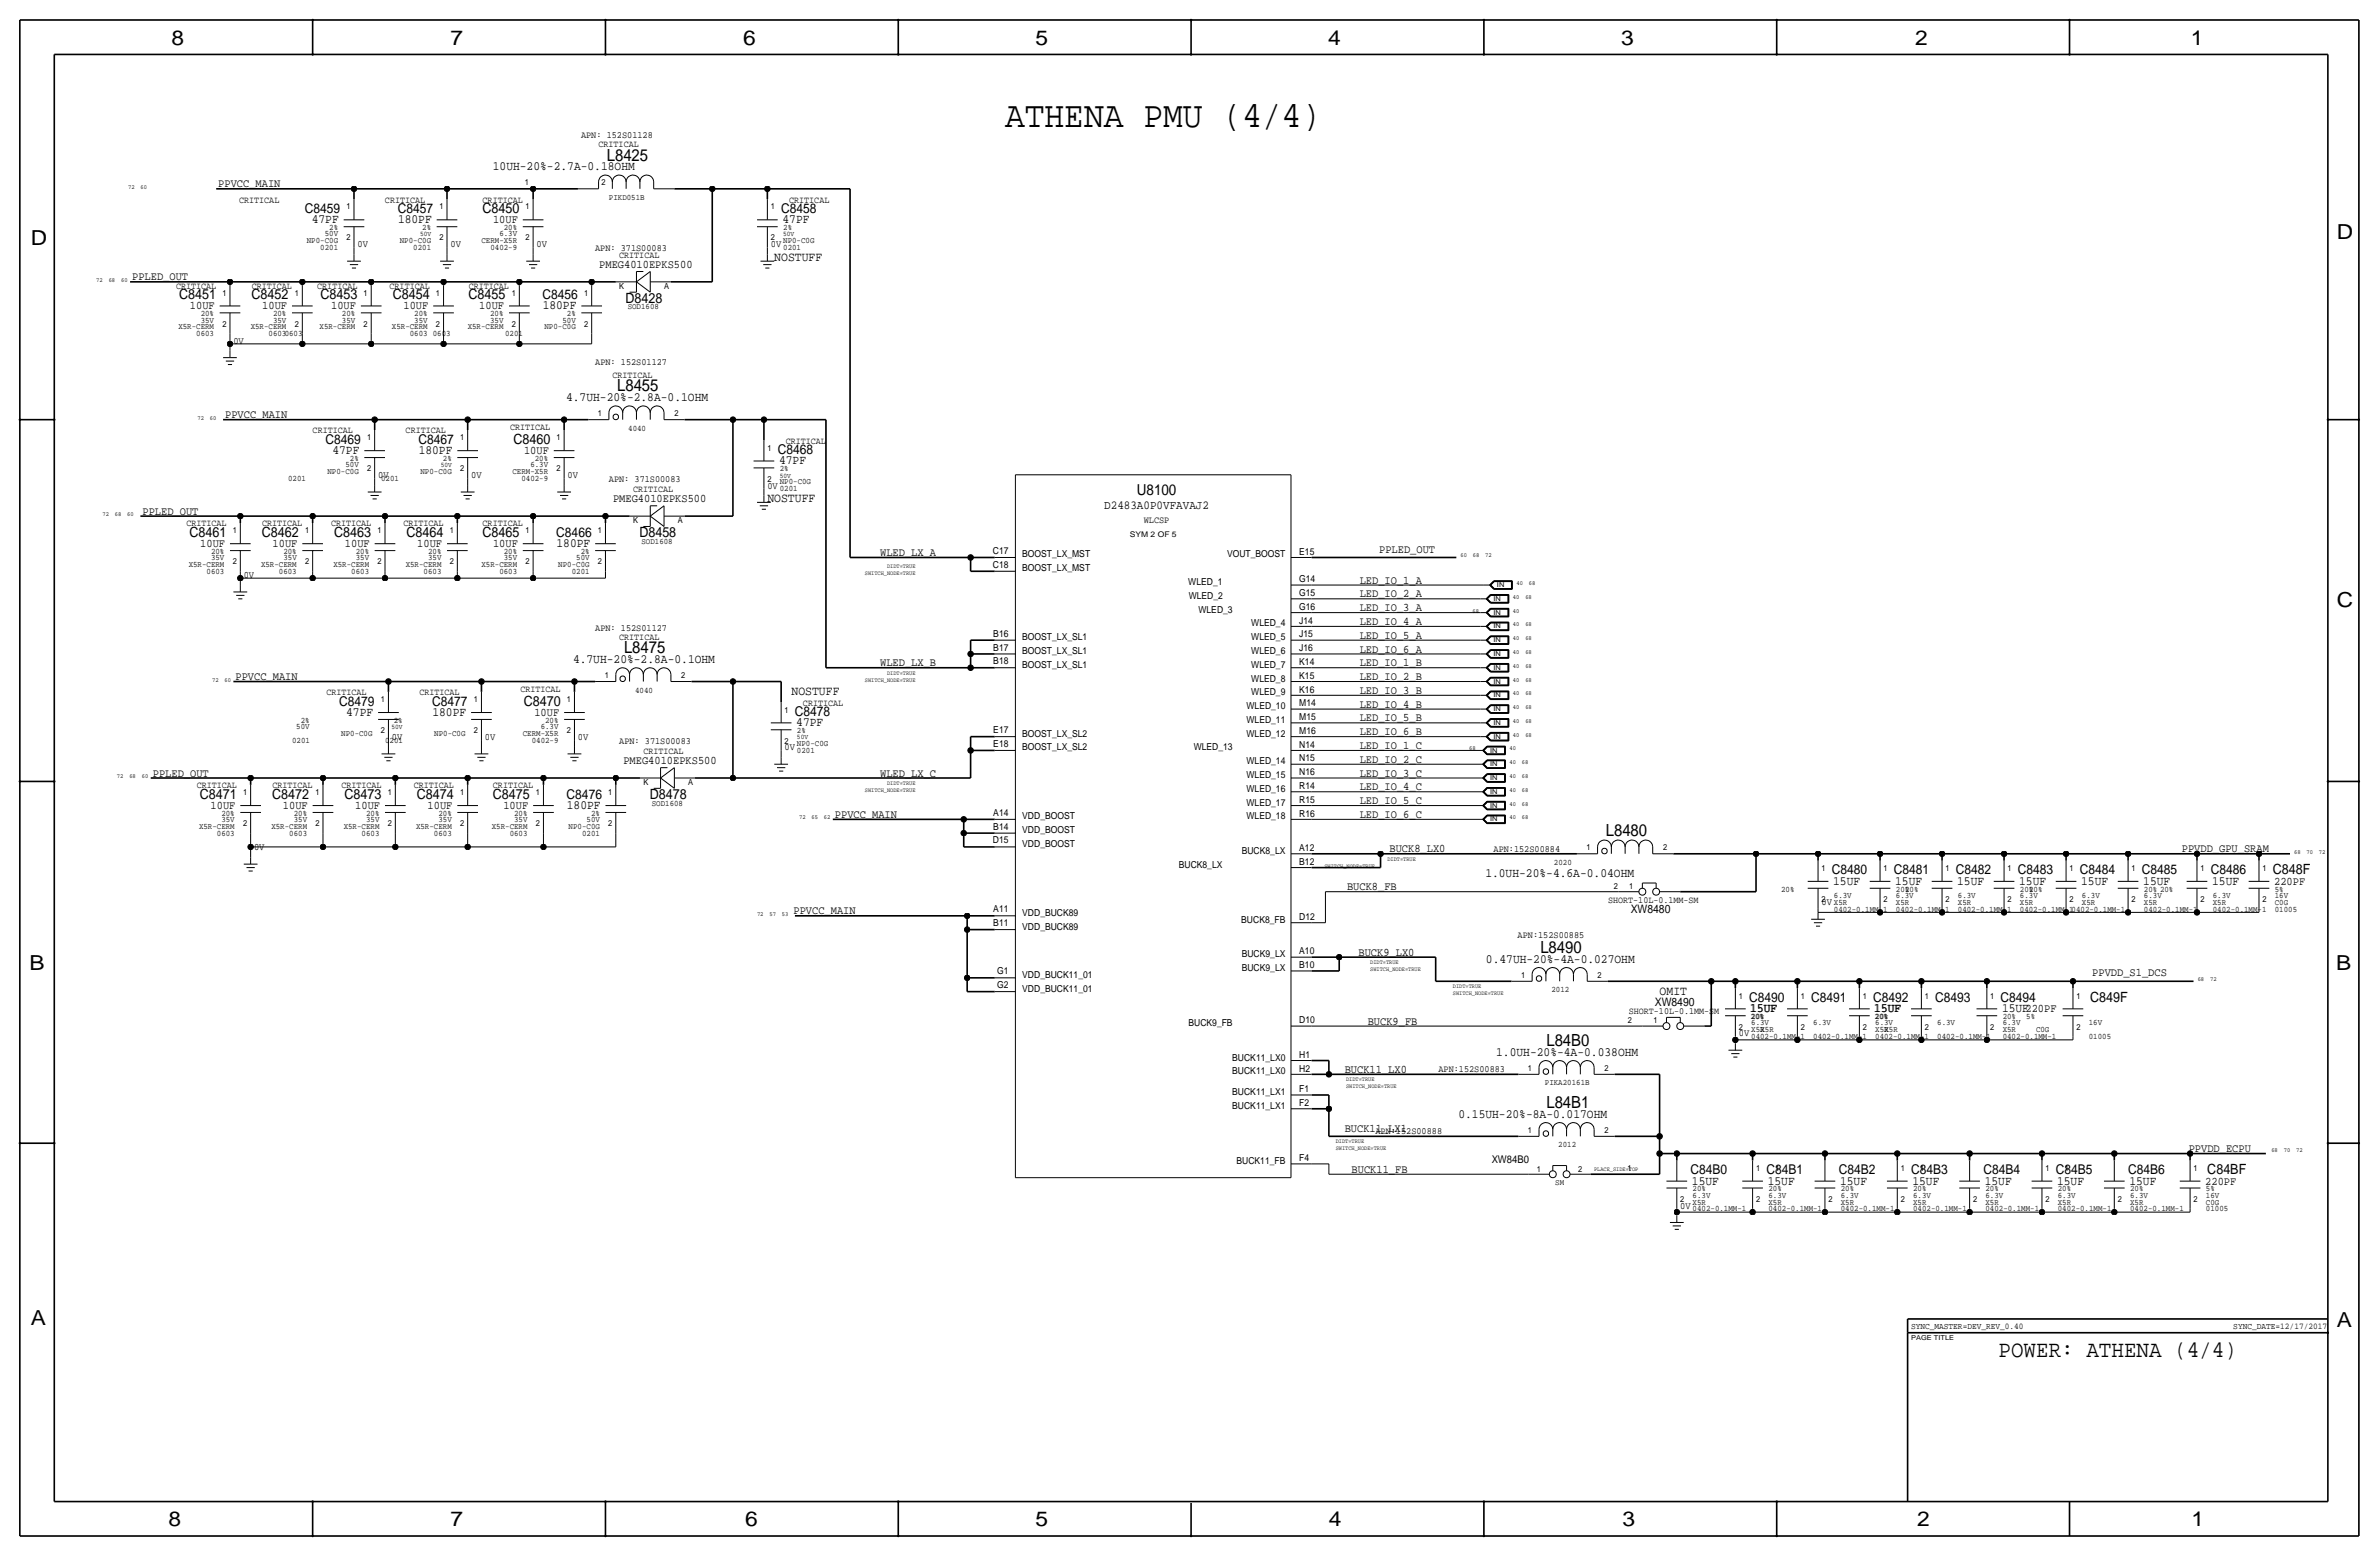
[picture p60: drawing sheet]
<svg xmlns="http://www.w3.org/2000/svg" width="877mm" height="574mm" viewBox="0 0 877 574" stroke-linecap="round" stroke-linejoin="round" font-family="sans-serif">
<defs><g id="words">
<text font-size="13.6" x="370.5" y="46.7">ATHENA PMU (4/4)</text>
<text font-size="8.6" x="736.8" y="500.1">POWER: ATHENA (4/4)</text>
<g font-size="7.6">
<text x="63.2" y="16.5">8</text>
<text x="166.1" y="16.5">7</text>
<text x="274" y="16.5">6</text>
<text x="381.7" y="16.5">5</text>
<text x="489.7" y="16.5">4</text>
<text x="597.6" y="16.5">3</text>
<text x="706.1" y="16.5">2</text>
<text x="807.7" y="16.5">1</text>
<text x="861.5" y="88.1">D</text>
<text x="11.4" y="90.4">D</text>
<text x="861.5" y="223.8">C</text>
<text x="10.9" y="357.6">B</text>
<text x="861.3" y="357.4">B</text>
<text x="11.4" y="488.4">A</text>
<text x="861.5" y="489.2">A</text>
<text x="62.2" y="562.6">8</text>
<text x="166.1" y="562.6">7</text>
<text x="274.8" y="562.6">6</text>
<text x="381.7" y="562.6">5</text>
<text x="489.9" y="562.6">4</text>
<text x="598.1" y="562.6">3</text>
<text x="706.8" y="562.6">2</text>
<text x="807.9" y="562.6">1</text>
</g>
<g font-size="6.2">
<text x="223.7" y="59.2">L8425</text>
<text x="227.5" y="144.3">L8455</text>
<text x="230.1" y="240.8">L8475</text>
<text x="592" y="308.1">L8480</text>
<text x="567.9" y="351.3">L8490</text>
<text x="570.1" y="385.6">L84B0</text>
<text x="570.1" y="408.4">L84B1</text>
</g>
<text font-size="5.6" x="419.1" y="182.6">U8100</text>
<g font-size="5.2">
<text x="177.8" y="78.5">C8450</text>
<text x="66.1" y="110.2">C8451</text>
<text x="92.7" y="110.2">C8452</text>
<text x="118.1" y="110.2">C8453</text>
<text x="144.8" y="110.2">C8454</text>
<text x="172.8" y="110.2">C8455</text>
<text x="230.6" y="111.5">D8428</text>
<text x="189.3" y="163.6">C8460</text>
<text x="69.9" y="197.9">C8461</text>
<text x="96.6" y="197.9">C8462</text>
<text x="123.2" y="197.9">C8463</text>
<text x="149.9" y="197.9">C8464</text>
<text x="177.8" y="197.9">C8465</text>
<text x="235.7" y="197.9">D8458</text>
<text x="193.1" y="260.1">C8470</text>
<text x="73.7" y="294.4">C8471</text>
<text x="100.4" y="294.4">C8472</text>
<text x="127" y="294.4">C8473</text>
<text x="153.7" y="294.4">C8474</text>
<text x="181.6" y="294.4">C8475</text>
<text x="239.5" y="294.4">D8478</text>
<text x="837.9" y="322.3">C848F</text>
<text x="770.6" y="369.3">C849F</text>
<text x="813.8" y="432.8">C84BF</text>
</g>
<g font-size="5">
<text x="112.4" y="78.5">C8459</text>
<text x="146.7" y="78.5">C8457</text>
<text x="288" y="78.5">C8458</text>
<text x="200" y="110.2">C8456</text>
<text x="120" y="163.6">C8469</text>
<text x="154.3" y="163.6">C8467</text>
<text x="286.7" y="167.4">C8468</text>
<text x="205.1" y="197.9">C8466</text>
<text x="125.1" y="260.1">C8479</text>
<text x="159.4" y="260.1">C8477</text>
<text x="293.1" y="263.9">C8478</text>
<text x="208.9" y="294.4">C8476</text>
<text x="675.3" y="322.3">C8480</text>
<text x="698.2" y="322.3">C8481</text>
<text x="721.1" y="322.3">C8482</text>
<text x="743.9" y="322.3">C8483</text>
<text x="766.8" y="322.3">C8484</text>
<text x="789.6" y="322.3">C8485</text>
<text x="815" y="322.3">C8486</text>
<text x="644.9" y="369.3">C8490</text>
<text x="667.7" y="369.3">C8491</text>
<text x="690.6" y="369.3">C8492</text>
<text x="713.4" y="369.3">C8493</text>
<text x="737.6" y="369.3">C8494</text>
<text x="623.3" y="432.8">C84B0</text>
<text x="651.2" y="432.8">C84B1</text>
<text x="677.9" y="432.8">C84B2</text>
<text x="704.5" y="432.8">C84B3</text>
<text x="731.2" y="432.8">C84B4</text>
<text x="757.9" y="432.8">C84B5</text>
<text x="784.6" y="432.8">C84B6</text>
</g>
<g font-size="4.7">
<text x="181.7" y="62.7">10UH-20%-2.7A-0.18OHM</text>
<text x="114.9" y="82.3">47PF</text>
<text x="146.7" y="82.3">180PF</text>
<text x="288.5" y="82.3">47PF</text>
<text x="285.4" y="96.3">NOSTUFF</text>
<text x="200.1" y="114">180PF</text>
<text x="208.7" y="147.8">4.7UH-20%-2.8A-0.1OHM</text>
<text x="122.6" y="167.4">47PF</text>
<text x="154.4" y="167.4">180PF</text>
<text x="287.2" y="171.2">47PF</text>
<text x="282.9" y="185.2">NOSTUFF</text>
<text x="205.2" y="201.7">180PF</text>
<text x="211.2" y="244.3">4.7UH-20%-2.8A-0.1OHM</text>
<text x="291.8" y="256.3">NOSTUFF</text>
<text x="127.6" y="263.9">47PF</text>
<text x="159.4" y="263.9">180PF</text>
<text x="293.6" y="267.7">47PF</text>
<text x="209" y="298.2">180PF</text>
<text x="547.6" y="323.1">1.0UH-20%-4.6A-0.04OHM</text>
<text x="675.8" y="326.1">15UF</text>
<text x="698.7" y="326.1">15UF</text>
<text x="721.6" y="326.1">15UF</text>
<text x="744.4" y="326.1">15UF</text>
<text x="767.3" y="326.1">15UF</text>
<text x="790.1" y="326.1">15UF</text>
<text x="815.5" y="326.1">15UF</text>
<text x="547.8" y="354.8">0.47UH-20%-4A-0.027OHM</text>
<text x="611.9" y="366.8">OMIT</text>
<text x="645.1" y="373.1">15UF</text>
<text x="690.9" y="373.1">15UF</text>
<text x="738.1" y="373.1">15UF220PF</text>
<text x="551.6" y="389.1">1.0UH-20%-4A-0.038OHM</text>
<text x="537.7" y="412">0.15UH-20%-8A-0.017OHM</text>
<text x="623.8" y="436.6">15UF</text>
<text x="651.7" y="436.6">15UF</text>
<text x="678.4" y="436.6">15UF</text>
<text x="705.1" y="436.6">15UF</text>
<text x="731.7" y="436.6">15UF</text>
<text x="758.4" y="436.6">15UF</text>
<text x="785.1" y="436.6">15UF</text>
</g>
<text font-size="4.5" x="407.1" y="187.7">D2483A0P0VFAVAJ2</text>
<g font-size="4.3">
<text x="80.5" y="69.1">PPVCC_MAIN</text>
<text x="181.8" y="82.3">10UF</text>
<text x="221" y="98.8">PMEG4010EPKS500</text>
<text x="48.7" y="103.4">PPLED_OUT</text>
<text x="70" y="114">10UF</text>
<text x="96.7" y="114">10UF</text>
<text x="122.1" y="114">10UF</text>
<text x="148.8" y="114">10UF</text>
<text x="176.7" y="114">10UF</text>
<text x="83" y="154.2">PPVCC_MAIN</text>
<text x="193.2" y="167.4">10UF</text>
<text x="226" y="185.2">PMEG4010EPKS500</text>
<text x="52.5" y="189.7">PPLED_OUT</text>
<text x="73.8" y="201.7">10UF</text>
<text x="100.5" y="201.7">10UF</text>
<text x="127.2" y="201.7">10UF</text>
<text x="153.8" y="201.7">10UF</text>
<text x="181.8" y="201.7">10UF</text>
<text x="508.5" y="203.7">PPLED_OUT</text>
<text x="324.5" y="205">WLED_LX_A</text>
<text x="501.3" y="215.1">LED_IO_1_A</text>
<text x="501.3" y="220.2">LED_IO_2_A</text>
<text x="501.3" y="225.3">LED_IO_3_A</text>
<text x="501.3" y="230.4">LED_IO_4_A</text>
<text x="501.3" y="235.5">LED_IO_5_A</text>
<text x="324.5" y="245.6">WLED_LX_B</text>
<text x="501.3" y="245.6">LED_IO_1_B</text>
<text x="501.3" y="240.5">LED_IO_6_A</text>
<text x="86.8" y="250.7">PPVCC_MAIN</text>
<text x="501.3" y="250.7">LED_IO_2_B</text>
<text x="501.3" y="255.8">LED_IO_3_B</text>
<text x="197" y="263.9">10UF</text>
<text x="501.3" y="260.9">LED_IO_4_B</text>
<text x="501.3" y="265.9">LED_IO_5_B</text>
<text x="501.3" y="271">LED_IO_6_B</text>
<text x="229.8" y="281.7">PMEG4010EPKS500</text>
<text x="501.3" y="276.1">LED_IO_1_C</text>
<text x="501.3" y="281.2">LED_IO_2_C</text>
<text x="56.3" y="286.3">PPLED_OUT</text>
<text x="324.5" y="286.3">WLED_LX_C</text>
<text x="501.3" y="286.3">LED_IO_3_C</text>
<text x="501.3" y="291.3">LED_IO_4_C</text>
<text x="77.6" y="298.2">10UF</text>
<text x="104.3" y="298.2">10UF</text>
<text x="131" y="298.2">10UF</text>
<text x="157.7" y="298.2">10UF</text>
<text x="185.6" y="298.2">10UF</text>
<text x="501.3" y="296.4">LED_IO_5_C</text>
<text x="307.8" y="301.5">PPVCC_MAIN</text>
<text x="501.3" y="301.5">LED_IO_6_C</text>
<text x="512.3" y="314.2">BUCK8_LX0</text>
<text x="804.4" y="314.2">PPVDD_GPU_SRAM</text>
<text x="496.6" y="328.2">BUCK8_FB</text>
<text x="838.4" y="326.1">220PF</text>
<text x="292.6" y="337.1">PPVCC_MAIN</text>
<text x="601.2" y="336.6">XW8480</text>
<text x="500.8" y="352.3">BUCK9_LX0</text>
<text x="771.3" y="359.9">PPVDD_S1_DCS</text>
<text x="610.1" y="370.8">XW8490</text>
<text x="504.2" y="377.7">BUCK9_FB</text>
<text x="495.8" y="395.5">BUCK11_LX0</text>
<text x="495.8" y="417.1">BUCK11_LX1</text>
<text x="806.9" y="424.7">PPVDD_ECPU</text>
<text x="498.3" y="432.3">BUCK11_FB</text>
<text x="813" y="436.6">220PF</text>
</g>
<text font-size="3.9" x="549.9" y="428.8">XW84B0</text>
<g font-size="3.6">
<text x="131.8" y="91.2">0V</text>
<text x="166.1" y="91.2">0V</text>
<text x="197.8" y="91.2">0V</text>
<text x="284.2" y="91.2">0V</text>
<text x="86.1" y="126.7">0V</text>
<text x="139.4" y="176.3">0V</text>
<text x="173.7" y="176.3">0V</text>
<text x="209.2" y="176.3">0V</text>
<text x="282.9" y="180.1">0V</text>
<text x="89.9" y="213.1">0V</text>
<text x="144.5" y="272.8">0V</text>
<text x="178.8" y="272.8">0V</text>
<text x="213.1" y="272.8">0V</text>
<text x="289.3" y="276.6">0V</text>
<text x="93.7" y="313.4">0V</text>
<text x="671.5" y="333.8">0V</text>
<text x="641" y="382">0V</text>
<text x="619.5" y="445.5">0V</text>
</g>
<g font-size="3.5">
<text x="214.2" y="50.7">APN: 152S01128</text>
<text x="220.7" y="54.4">CRITICAL</text>
<text x="88.2" y="74.7">CRITICAL</text>
<text x="141.9" y="74.7">CRITICAL</text>
<text x="177.9" y="74.7">CRITICAL</text>
<text x="291" y="74.7">CRITICAL</text>
<text x="219.4" y="92.5">APN: 371S00083</text>
<text x="228.3" y="95">CRITICAL</text>
<text x="64.9" y="106.4">CRITICAL</text>
<text x="92.8" y="106.4">CRITICAL</text>
<text x="117" y="106.4">CRITICAL</text>
<text x="143.6" y="106.4">CRITICAL</text>
<text x="172.8" y="106.4">CRITICAL</text>
<text x="219.5" y="134.7">APN: 152S01127</text>
<text x="225.8" y="139.4">CRITICAL</text>
<text x="115.3" y="159.8">CRITICAL</text>
<text x="149.6" y="159.8">CRITICAL</text>
<text x="188.1" y="158.5">CRITICAL</text>
<text x="289.7" y="163.6">CRITICAL</text>
<text x="224.5" y="177.5">APN: 371S00083</text>
<text x="233.4" y="181.4">CRITICAL</text>
<text x="68.7" y="194.1">CRITICAL</text>
<text x="96.6" y="194.1">CRITICAL</text>
<text x="122" y="194.1">CRITICAL</text>
<text x="148.7" y="194.1">CRITICAL</text>
<text x="177.9" y="194.1">CRITICAL</text>
<text x="421.7" y="192.8">WLCSP</text>
<text x="366" y="209.3">C18</text>
<text x="366" y="204.2">C17</text>
<text x="376.9" y="205.5">BOOST_LX_MST</text>
<text x="452.4" y="205.5">VOUT_BOOST</text>
<text x="479" y="204.5">E15</text>
<text x="376.9" y="210.6">BOOST_LX_MST</text>
<text x="438.1" y="215.6">WLED_1</text>
<text x="479" y="214.6">G14</text>
<text x="438.2" y="220.7">WLED_2</text>
<text x="479" y="219.7">G15</text>
<text x="441.8" y="225.8">WLED_3</text>
<text x="479" y="224.8">G16</text>
<text x="219.5" y="232.5">APN: 152S01127</text>
<text x="461.3" y="230.9">WLED_4</text>
<text x="479" y="229.9">J14</text>
<text x="228.3" y="236">CRITICAL</text>
<text x="366.2" y="239.8">B17</text>
<text x="366.2" y="234.7">B16</text>
<text x="376.9" y="236">BOOST_LX_SL1</text>
<text x="461.3" y="236">WLED_5</text>
<text x="479" y="235">J15</text>
<text x="366.2" y="244.9">B18</text>
<text x="376.9" y="241">BOOST_LX_SL1</text>
<text x="461.3" y="241">WLED_6</text>
<text x="479" y="245.1">K14</text>
<text x="479" y="240">J16</text>
<text x="376.9" y="246.1">BOOST_LX_SL1</text>
<text x="461.3" y="246.1">WLED_7</text>
<text x="461.3" y="251.2">WLED_8</text>
<text x="479" y="250.2">K15</text>
<text x="120.3" y="256.3">CRITICAL</text>
<text x="154.6" y="256.3">CRITICAL</text>
<text x="191.9" y="255">CRITICAL</text>
<text x="461.3" y="256.3">WLED_9</text>
<text x="479" y="255.3">K16</text>
<text x="296" y="260.1">CRITICAL</text>
<text x="459.6" y="261.4">WLED_10</text>
<text x="479" y="260.4">M14</text>
<text x="459.6" y="266.4">WLED_11</text>
<text x="479" y="265.4">M15</text>
<text x="228.3" y="274.1">APN: 371S00083</text>
<text x="366.2" y="275.3">E18</text>
<text x="366.2" y="270.3">E17</text>
<text x="376.9" y="271.5">BOOST_LX_SL2</text>
<text x="459.6" y="271.5">WLED_12</text>
<text x="479" y="275.6">N14</text>
<text x="479" y="270.5">M16</text>
<text x="237.2" y="277.9">CRITICAL</text>
<text x="376.9" y="276.6">BOOST_LX_SL2</text>
<text x="440.1" y="276.6">WLED_13</text>
<text x="459.6" y="281.7">WLED_14</text>
<text x="479" y="280.7">N15</text>
<text x="459.6" y="286.8">WLED_15</text>
<text x="479" y="285.8">N16</text>
<text x="72.5" y="290.6">CRITICAL</text>
<text x="100.5" y="290.6">CRITICAL</text>
<text x="125.9" y="290.6">CRITICAL</text>
<text x="152.5" y="290.6">CRITICAL</text>
<text x="181.7" y="290.6">CRITICAL</text>
<text x="459.6" y="291.8">WLED_16</text>
<text x="479" y="290.8">R14</text>
<text x="459.6" y="296.9">WLED_17</text>
<text x="479" y="295.9">R15</text>
<text x="366.2" y="305.8">B14</text>
<text x="366.2" y="300.7">A14</text>
<text x="376.9" y="302">VDD_BOOST</text>
<text x="459.6" y="302">WLED_18</text>
<text x="479" y="301">R16</text>
<text x="366" y="310.9">D15</text>
<text x="376.9" y="307.1">VDD_BOOST</text>
<text x="376.9" y="312.2">VDD_BOOST</text>
<text x="457.8" y="314.7">BUCK8_LX</text>
<text x="479" y="313.7">A12</text>
<text x="550.6" y="313.9">APN:152S00884</text>
<text x="434.6" y="319.8">BUCK8_LX</text>
<text x="479" y="318.8">B12</text>
<text x="592.9" y="333">SHORT-10L-0.1MM-SM</text>
<text x="366.2" y="341.4">B11</text>
<text x="366.2" y="336.3">A11</text>
<text x="376.9" y="337.6">VDD_BUCK89</text>
<text x="457.6" y="340.1">BUCK8_FB</text>
<text x="479" y="339.1">D12</text>
<text x="376.9" y="342.6">VDD_BUCK89</text>
<text x="559.5" y="345.7">APN:152S00885</text>
<text x="457.8" y="352.8">BUCK9_LX</text>
<text x="479" y="351.8">A10</text>
<text x="367.6" y="359.2">G1</text>
<text x="457.8" y="357.9">BUCK9_LX</text>
<text x="479" y="356.9">B10</text>
<text x="367.6" y="364.2">G2</text>
<text x="376.9" y="360.4">VDD_BUCK11_01</text>
<text x="376.9" y="365.5">VDD_BUCK11_01</text>
<text x="479" y="377.2">D10</text>
<text x="600.5" y="373.6">SHORT-10L-0.1MM-SM</text>
<text x="438.2" y="378.2">BUCK9_FB</text>
<text x="479" y="389.9">H1</text>
<text x="454.3" y="396">BUCK11_LX0</text>
<text x="454.3" y="390.9">BUCK11_LX0</text>
<text x="479" y="395">H2</text>
<text x="530.3" y="395.2">APN:152S00883</text>
<text x="454.3" y="403.6">BUCK11_LX1</text>
<text x="479" y="407.7">F2</text>
<text x="479" y="402.6">F1</text>
<text x="454.3" y="408.7">BUCK11_LX1</text>
<text x="507.1" y="418.1">APN:152S00888</text>
<text x="455.9" y="429">BUCK11_FB</text>
<text x="479" y="428">F4</text>
</g>
<g font-size="3.2">
<text x="704.5" y="490">SYNC_MASTER=DEV_REV_0.40</text>
<text x="823.4" y="490">SYNC_DATE=12/17/2017</text>
</g>
<g font-size="3.1">
<text x="193.5" y="68.3">1</text>
<text x="221.7" y="68.3">2</text>
<text x="127.7" y="77.2">1</text>
<text x="162" y="77.2">1</text>
<text x="193.7" y="77.2">1</text>
<text x="224.5" y="73.7">PIKD051B</text>
<text x="284.2" y="77.2">1</text>
<text x="113.1" y="89.7">NP0-C0G</text>
<text x="119.7" y="87.1">50V</text>
<text x="121.4" y="84.8">2%</text>
<text x="127.7" y="88.6">2</text>
<text x="147.4" y="89.7">NP0-C0G</text>
<text x="155.7" y="84.8">2%</text>
<text x="162" y="88.6">2</text>
<text x="177.5" y="89.7">CERM-X5R</text>
<text x="184.1" y="87.1">6.3V</text>
<text x="185.8" y="84.8">20%</text>
<text x="193.7" y="88.6">2</text>
<text x="284.2" y="88.6">2</text>
<text x="288.7" y="89.7">NP0-C0G</text>
<text x="288.7" y="84.8">2%</text>
<text x="118.1" y="92.2">0201</text>
<text x="152.4" y="92.2">0201</text>
<text x="180.8" y="92.2">0402-9</text>
<text x="288.7" y="92.2">0201</text>
<text x="228.3" y="106.4">K</text>
<text x="244.8" y="106.4">A</text>
<text x="82" y="109">1</text>
<text x="108.7" y="109">1</text>
<text x="134.1" y="109">1</text>
<text x="160.7" y="109">1</text>
<text x="188.7" y="109">1</text>
<text x="215.3" y="109">1</text>
<text x="74" y="118.9">35V</text>
<text x="74" y="116.6">20%</text>
<text x="100.7" y="116.6">20%</text>
<text x="100.7" y="118.9">35V</text>
<text x="126.1" y="116.6">20%</text>
<text x="126.1" y="118.9">35V</text>
<text x="152.7" y="116.6">20%</text>
<text x="152.7" y="118.9">35V</text>
<text x="180.7" y="118.9">35V</text>
<text x="180.7" y="116.6">20%</text>
<text x="207.3" y="118.9">50V</text>
<text x="209" y="116.6">2%</text>
<text x="231.4" y="114">SOD1608</text>
<text x="65.7" y="121.4">X5R-CERM</text>
<text x="72.3" y="124">0603</text>
<text x="82" y="120.4">2</text>
<text x="92.4" y="121.4">X5R-CERM</text>
<text x="99" y="124">06030603</text>
<text x="108.7" y="120.4">2</text>
<text x="117.8" y="121.4">X5R-CERM</text>
<text x="134.1" y="120.4">2</text>
<text x="144.5" y="121.4">X5R-CERM</text>
<text x="151.1" y="124">0603</text>
<text x="159.6" y="124">0603</text>
<text x="160.7" y="120.4">2</text>
<text x="172.4" y="121.4">X5R-CERM</text>
<text x="186.2" y="124">0201</text>
<text x="188.7" y="120.4">2</text>
<text x="200.7" y="121.4">NP0-C0G</text>
<text x="215.3" y="120.4">2</text>
<text x="220.4" y="153.4">1</text>
<text x="248.6" y="153.4">2</text>
<text x="231.6" y="158.8">4040</text>
<text x="135.3" y="162.3">1</text>
<text x="169.6" y="162.3">1</text>
<text x="205.2" y="162.3">1</text>
<text x="282.9" y="166.1">1</text>
<text x="127.3" y="172.2">50V</text>
<text x="129" y="169.9">2%</text>
<text x="135.3" y="173.7">2</text>
<text x="163.3" y="169.9">2%</text>
<text x="169.6" y="173.7">2</text>
<text x="195.5" y="172.2">6.3V</text>
<text x="197.2" y="169.9">20%</text>
<text x="205.2" y="173.7">2</text>
<text x="287.5" y="173.7">2%</text>
<text x="106.2" y="177.3">0201</text>
<text x="120.7" y="174.8">NP0-C0G</text>
<text x="140.5" y="177.3">0201</text>
<text x="155" y="174.8">NP0-C0G</text>
<text x="188.9" y="174.8">CERM-X5R</text>
<text x="192.2" y="177.3">0402-9</text>
<text x="282.9" y="177.5">2</text>
<text x="287.5" y="178.6">NP0-C0G</text>
<text x="287.5" y="181.1">0201</text>
<text x="85.8" y="196.6">1</text>
<text x="112.5" y="196.6">1</text>
<text x="139.1" y="196.6">1</text>
<text x="165.8" y="196.6">1</text>
<text x="193.7" y="196.6">1</text>
<text x="220.4" y="196.6">1</text>
<text x="233.4" y="192.8">K</text>
<text x="249.9" y="192.8">A</text>
<text x="236.5" y="200.4">SOD1608</text>
<text x="69.6" y="209">X5R-CERM</text>
<text x="77.8" y="204.2">20%</text>
<text x="77.8" y="206.5">35V</text>
<text x="85.8" y="208">2</text>
<text x="96.2" y="209">X5R-CERM</text>
<text x="104.5" y="204.2">20%</text>
<text x="104.5" y="206.5">35V</text>
<text x="112.5" y="208">2</text>
<text x="122.9" y="209">X5R-CERM</text>
<text x="131.1" y="204.2">20%</text>
<text x="131.1" y="206.5">35V</text>
<text x="139.1" y="208">2</text>
<text x="149.6" y="209">X5R-CERM</text>
<text x="157.8" y="204.2">20%</text>
<text x="157.8" y="206.5">35V</text>
<text x="165.8" y="208">2</text>
<text x="177.5" y="209">X5R-CERM</text>
<text x="185.8" y="204.2">20%</text>
<text x="185.8" y="206.5">35V</text>
<text x="193.7" y="208">2</text>
<text x="205.8" y="209">NP0-C0G</text>
<text x="212.4" y="206.5">50V</text>
<text x="214.1" y="204.2">2%</text>
<text x="220.4" y="208">2</text>
<text x="76.2" y="211.6">0603</text>
<text x="102.8" y="211.6">0603</text>
<text x="129.5" y="211.6">0603</text>
<text x="156.2" y="211.6">0603</text>
<text x="184.1" y="211.6">0603</text>
<text x="210.8" y="211.6">0201</text>
<text x="223" y="249.9">1</text>
<text x="251.2" y="249.9">2</text>
<text x="234.1" y="255.3">4040</text>
<text x="140.4" y="258.8">1</text>
<text x="174.7" y="258.8">1</text>
<text x="209" y="258.8">1</text>
<text x="289.3" y="262.6">1</text>
<text x="109.2" y="268.7">50V</text>
<text x="110.9" y="266.4">2%</text>
<text x="145.1" y="266.4">2%</text>
<text x="199.3" y="268.7">6.3V</text>
<text x="201" y="266.4">20%</text>
<text x="107.7" y="273.8">0201</text>
<text x="125.8" y="271.3">NP0-C0G</text>
<text x="140.4" y="270.3">2</text>
<text x="142" y="273.8">0201</text>
<text x="160.1" y="271.3">NP0-C0G</text>
<text x="174.7" y="270.3">2</text>
<text x="192.7" y="271.3">CERM-X5R</text>
<text x="196" y="273.8">0402-9</text>
<text x="209" y="270.3">2</text>
<text x="289.3" y="274.1">2</text>
<text x="293.8" y="275.1">NP0-C0G</text>
<text x="293.8" y="270.3">2%</text>
<text x="293.8" y="277.6">0201</text>
<text x="89.6" y="293.1">1</text>
<text x="116.3" y="293.1">1</text>
<text x="142.9" y="293.1">1</text>
<text x="169.6" y="293.1">1</text>
<text x="197.6" y="293.1">1</text>
<text x="224.2" y="293.1">1</text>
<text x="237.2" y="289.3">K</text>
<text x="253.7" y="289.3">A</text>
<text x="240.3" y="296.9">SOD1608</text>
<text x="73.4" y="305.6">X5R-CERM</text>
<text x="81.6" y="300.7">20%</text>
<text x="81.6" y="303">35V</text>
<text x="89.6" y="304.5">2</text>
<text x="100" y="305.6">X5R-CERM</text>
<text x="108.3" y="300.7">20%</text>
<text x="108.3" y="303">35V</text>
<text x="116.3" y="304.5">2</text>
<text x="126.7" y="305.6">X5R-CERM</text>
<text x="135" y="300.7">20%</text>
<text x="135" y="303">35V</text>
<text x="142.9" y="304.5">2</text>
<text x="153.4" y="305.6">X5R-CERM</text>
<text x="161.6" y="300.7">20%</text>
<text x="161.6" y="303">35V</text>
<text x="169.6" y="304.5">2</text>
<text x="181.3" y="305.6">X5R-CERM</text>
<text x="189.6" y="300.7">20%</text>
<text x="189.6" y="303">35V</text>
<text x="197.6" y="304.5">2</text>
<text x="209.6" y="305.6">NP0-C0G</text>
<text x="216.2" y="303">50V</text>
<text x="217.9" y="300.7">2%</text>
<text x="224.2" y="304.5">2</text>
<text x="80" y="308.1">0603</text>
<text x="106.6" y="308.1">0603</text>
<text x="133.3" y="308.1">0603</text>
<text x="160" y="308.1">0603</text>
<text x="187.9" y="308.1">0603</text>
<text x="214.6" y="308.1">0201</text>
<text x="584.9" y="313.4">1</text>
<text x="613.1" y="313.4">2</text>
<text x="572.9" y="318.8">2020</text>
<text x="671.5" y="321.1">1</text>
<text x="694.4" y="321.1">1</text>
<text x="717.2" y="321.1">1</text>
<text x="740.1" y="321.1">1</text>
<text x="763" y="321.1">1</text>
<text x="785.8" y="321.1">1</text>
<text x="811.2" y="321.1">1</text>
<text x="834.1" y="321.1">1</text>
<text x="594.9" y="327.7">2</text>
<text x="600.7" y="327.7">1</text>
<text x="656.6" y="328.7">20%</text>
<text x="699" y="328.7">20%</text>
<text x="702.4" y="328.7">20%</text>
<text x="744.7" y="328.7">20%</text>
<text x="748.1" y="328.7">20%</text>
<text x="790.4" y="328.7">20% 20%</text>
<text x="838.7" y="328.7">5%</text>
<text x="671.5" y="332.5">2</text>
<text x="676.1" y="331">6.3V</text>
<text x="676.1" y="333.5">X5R</text>
<text x="694.4" y="332.5">2</text>
<text x="699" y="331">6.3V</text>
<text x="699" y="333.5">X5R</text>
<text x="717.2" y="332.5">2</text>
<text x="721.8" y="333.5">X5R</text>
<text x="721.8" y="331">6.3V</text>
<text x="740.1" y="332.5">2</text>
<text x="744.7" y="333.5">X5R</text>
<text x="744.7" y="331">6.3V</text>
<text x="763" y="332.5">2</text>
<text x="767.5" y="333.5">X5R</text>
<text x="767.5" y="331">6.3V</text>
<text x="785.8" y="332.5">2</text>
<text x="790.4" y="331">6.3V</text>
<text x="790.4" y="333.5">X5R</text>
<text x="811.2" y="332.5">2</text>
<text x="815.8" y="331">6.3V</text>
<text x="815.8" y="333.5">X5R</text>
<text x="834.1" y="332.5">2</text>
<text x="838.7" y="331">16V</text>
<text x="838.7" y="333.5">C0G</text>
<text x="676.1" y="336">0402-0.1MM-1</text>
<text x="699" y="336">0402-0.1MM-1</text>
<text x="721.8" y="336">0402-0.1MM-1</text>
<text x="744.7" y="336">0402-0.1MM-10402-0.1MM-1</text>
<text x="790.4" y="336">0402-0.1MM-1</text>
<text x="815.8" y="336">0402-0.1MM-1</text>
<text x="838.7" y="336">01005</text>
<text x="560.8" y="360.4">1</text>
<text x="572" y="365.8">2012</text>
<text x="589" y="360.4">2</text>
<text x="641" y="368">1</text>
<text x="663.9" y="368">1</text>
<text x="686.8" y="368">1</text>
<text x="709.6" y="368">1</text>
<text x="733.8" y="368">1</text>
<text x="765.5" y="368">1</text>
<text x="600.2" y="377.2">2</text>
<text x="609.5" y="377.2">1</text>
<text x="645.4" y="375.7">20%</text>
<text x="645.6" y="378">6.3V</text>
<text x="668.5" y="378">6.3V</text>
<text x="691.1" y="375.7">20%</text>
<text x="691.3" y="378">6.3V</text>
<text x="714.2" y="378">6.3V</text>
<text x="738.3" y="378">6.3V</text>
<text x="738.3" y="375.7">20%</text>
<text x="747" y="375.7">5%</text>
<text x="770.1" y="378">16V</text>
<text x="641" y="379.5">2</text>
<text x="645.6" y="383">0402-0.1MM-1</text>
<text x="645.6" y="380.5">X5R</text>
<text x="649" y="380.5">X5R</text>
<text x="663.9" y="379.5">2</text>
<text x="668.5" y="383">0402-0.1MM-1</text>
<text x="686.8" y="379.5">2</text>
<text x="691.3" y="383">0402-0.1MM-1</text>
<text x="691.3" y="380.5">X5R</text>
<text x="694.7" y="380.5">X5R</text>
<text x="709.6" y="379.5">2</text>
<text x="714.2" y="383">0402-0.1MM-1</text>
<text x="733.8" y="379.5">2</text>
<text x="738.3" y="383">0402-0.1MM-1</text>
<text x="738.3" y="380.5">X5R</text>
<text x="750.6" y="380.5">C0G</text>
<text x="765.5" y="379.5">2</text>
<text x="770.1" y="383">01005</text>
<text x="563.3" y="394.7">1</text>
<text x="591.5" y="394.7">2</text>
<text x="569.6" y="400">PIKA20161B</text>
<text x="563.3" y="417.6">1</text>
<text x="591.5" y="417.6">2</text>
<text x="574.5" y="422.9">2012</text>
<text x="600" y="431.5">1</text>
<text x="647.4" y="431.5">1</text>
<text x="654.6" y="431.5">1</text>
<text x="700.7" y="431.5">1</text>
<text x="707.9" y="431.5">1</text>
<text x="754.1" y="431.5">1</text>
<text x="761.3" y="431.5">1</text>
<text x="808.7" y="431.5">1</text>
<text x="566.6" y="432.1">1</text>
<text x="573.4" y="436.6">SM</text>
<text x="581.9" y="432.1">2</text>
<text x="619.5" y="443">2</text>
<text x="624" y="439.2">20%</text>
<text x="624" y="444">X5R</text>
<text x="624" y="441.5">6.3V</text>
<text x="647.4" y="443">2</text>
<text x="652" y="441.5">6.3V</text>
<text x="652" y="439.2">20%</text>
<text x="652" y="444">X5R</text>
<text x="674.1" y="443">2</text>
<text x="678.6" y="441.5">6.3V</text>
<text x="678.6" y="439.2">20%</text>
<text x="678.6" y="444">X5R</text>
<text x="700.7" y="443">2</text>
<text x="705.3" y="439.2">20%</text>
<text x="705.3" y="444">X5R</text>
<text x="705.3" y="441.5">6.3V</text>
<text x="727.4" y="443">2</text>
<text x="732" y="441.5">6.3V</text>
<text x="732" y="439.2">20%</text>
<text x="732" y="444">X5R</text>
<text x="754.1" y="443">2</text>
<text x="758.6" y="441.5">6.3V</text>
<text x="758.6" y="439.2">20%</text>
<text x="758.6" y="444">X5R</text>
<text x="780.7" y="443">2</text>
<text x="785.3" y="439.2">20%</text>
<text x="785.3" y="444">X5R</text>
<text x="785.3" y="441.5">6.3V</text>
<text x="808.7" y="443">2</text>
<text x="813.3" y="441.5">16V</text>
<text x="813.3" y="444">C0G</text>
<text x="813.3" y="439.2">5%</text>
<text x="624" y="446.5">0402-0.1MM-1</text>
<text x="652" y="446.5">0402-0.1MM-1</text>
<text x="678.6" y="446.5">0402-0.1MM-1</text>
<text x="705.3" y="446.5">0402-0.1MM-1</text>
<text x="732" y="446.5">0402-0.1MM-1</text>
<text x="758.6" y="446.5">0402-0.1MM-1</text>
<text x="785.3" y="446.5">0402-0.1MM-1</text>
<text x="813.3" y="446.5">01005</text>
</g>
<text font-size="2.9" x="416.5" y="197.9">SYM 2 OF 5</text>
<g font-size="2.6">
<text x="154.8" y="87.1">50V</text>
<text x="288.7" y="87.1">50V</text>
<text x="162.5" y="172.2">50V</text>
<text x="287.5" y="176">50V</text>
<text x="144.3" y="268.7">50V</text>
<text x="293.8" y="272.5">50V</text>
</g>
<g font-size="2.5">
<text x="550.6" y="221.5">IN</text>
<text x="551.9" y="216.4">IN</text>
<text x="550.6" y="226.6">IN</text>
<text x="550.6" y="231.6">IN</text>
<text x="550.6" y="236.7">IN</text>
<text x="550.6" y="241.8">IN</text>
<text x="550.6" y="252">IN</text>
<text x="550.6" y="246.9">IN</text>
<text x="550.6" y="257">IN</text>
<text x="550.6" y="262.1">IN</text>
<text x="550.6" y="267.2">IN</text>
<text x="550.6" y="272.3">IN</text>
<text x="549.3" y="277.4">IN</text>
<text x="549.3" y="282.4">IN</text>
<text x="549.3" y="287.5">IN</text>
<text x="549.3" y="292.6">IN</text>
<text x="549.3" y="297.7">IN</text>
<text x="549.3" y="302.8">IN</text>
<text x="704.5" y="493.8">PAGE TITLE</text>
</g>
<g font-size="2.3">
<text x="47.2" y="69.6">72</text>
<text x="51.8" y="69.6">60</text>
<text x="35.5" y="103.9">72</text>
<text x="40.1" y="103.9">68</text>
<text x="44.7" y="103.9">60</text>
<text x="72.8" y="154.7">72</text>
<text x="77.4" y="154.7">60</text>
<text x="37.8" y="190.2">72</text>
<text x="42.4" y="190.2">68</text>
<text x="46.9" y="190.2">60</text>
<text x="538.4" y="205.5">60</text>
<text x="543" y="205.5">68</text>
<text x="547.6" y="205.5">72</text>
<text x="559.1" y="215.6">40</text>
<text x="563.6" y="215.6">68</text>
<text x="557.8" y="220.7">40</text>
<text x="562.4" y="220.7">68</text>
<text x="542.9" y="225.8">68</text>
<text x="557.8" y="225.8">40</text>
<text x="557.8" y="230.9">40</text>
<text x="562.4" y="230.9">68</text>
<text x="557.8" y="236">40</text>
<text x="562.4" y="236">68</text>
<text x="557.8" y="241">40</text>
<text x="562.4" y="241">68</text>
<text x="78.2" y="251.2">72</text>
<text x="82.8" y="251.2">60</text>
<text x="557.8" y="251.2">40</text>
<text x="557.8" y="246.1">40</text>
<text x="562.4" y="251.2">68</text>
<text x="562.4" y="246.1">68</text>
<text x="557.8" y="256.3">40</text>
<text x="562.4" y="256.3">68</text>
<text x="557.8" y="261.4">40</text>
<text x="562.4" y="261.4">68</text>
<text x="557.8" y="266.4">40</text>
<text x="562.4" y="266.4">68</text>
<text x="557.8" y="271.5">40</text>
<text x="562.4" y="271.5">68</text>
<text x="541.6" y="276.6">68</text>
<text x="556.5" y="281.7">40</text>
<text x="556.5" y="276.6">40</text>
<text x="561.1" y="281.7">68</text>
<text x="43.1" y="286.8">72</text>
<text x="47.7" y="286.8">68</text>
<text x="52.3" y="286.8">60</text>
<text x="556.5" y="286.8">40</text>
<text x="561.1" y="286.8">68</text>
<text x="556.5" y="291.8">40</text>
<text x="561.1" y="291.8">68</text>
<text x="556.5" y="296.9">40</text>
<text x="561.1" y="296.9">68</text>
<text x="294.6" y="302">72</text>
<text x="299.2" y="302">65</text>
<text x="303.7" y="302">62</text>
<text x="556.5" y="302">40</text>
<text x="561.1" y="302">68</text>
<text x="845.8" y="314.7">68</text>
<text x="850.3" y="314.7">70</text>
<text x="854.9" y="314.7">72</text>
<text x="279.1" y="337.6">72</text>
<text x="283.7" y="337.6">57</text>
<text x="288.2" y="337.6">53</text>
<text x="810.2" y="361.7">68</text>
<text x="814.8" y="361.7">72</text>
<text x="837.4" y="424.7">68</text>
<text x="842" y="424.7">70</text>
<text x="846.5" y="424.7">72</text>
</g>
<g font-size="2.2">
<text x="327" y="209.3">DIDT=TRUE</text>
<text x="318.8" y="211.8">SWITCH_NODE=TRUE</text>
<text x="318.8" y="251.2">SWITCH_NODE=TRUE</text>
<text x="327" y="248.7">DIDT=TRUE</text>
<text x="318.8" y="291.8">SWITCH_NODE=TRUE</text>
<text x="327" y="289.3">DIDT=TRUE</text>
<text x="511.5" y="317.2">DIDT=TRUE</text>
<text x="488.3" y="319.8">SWITCH_NODE=TRUE</text>
<text x="505.2" y="357.9">SWITCH_NODE=TRUE</text>
<text x="505.2" y="355.3">DIDT=TRUE</text>
<text x="535.6" y="364.2">DIDT=TRUE</text>
<text x="535.6" y="366.8">SWITCH_NODE=TRUE</text>
<text x="496.3" y="398.5">DIDT=TRUE</text>
<text x="496.3" y="401.1">SWITCH_NODE=TRUE</text>
<text x="492.5" y="423.9">SWITCH_NODE=TRUE</text>
<text x="492.5" y="421.4">DIDT=TRUE</text>
<text x="587.7" y="431.5">PLACE_SIDE=TOP</text>
</g>
</g></defs>
<g fill="none" stroke="#000" stroke-width=".6">
<path d="M7.3 7.4v558.8zM7.3 7.4h862.3zM115.3 7.4v12.7zM223.2 7.4v12.7zM331.2 7.4v12.7zM439.1 7.4v12.7zM547.1 7.4v12.7zM655 7.4v12.7zM763 7.4v12.7zM869.6 7.4v558.8zM20 20.1v533.4zM20 20.1h838.2z"/>
<path d="M858.2 20.1v533.4zM79.7 69.6h50.8zM130.5 69.6h34.3zM130.5 69.6v3.8zM164.8 69.6h31.7zM164.8 69.6v3.8zM196.5 69.6h16.6zM196.5 69.6v3.8zM248.6 69.6h14zM262.6 69.6h20.3zM262.6 69.6v34.3zM282.9 69.6h30.5z"/>
<path d="M282.9 69.6v3.8zM313.4 69.6v135.9zM48 103.9h36.8zM84.8 103.9h26.7zM84.8 103.9v1.3zM111.5 103.9h25.4zM111.5 103.9v1.3zM136.9 103.9h26.6zM136.9 103.9v1.3zM163.5 103.9h28zM163.5 103.9v1.3zM191.5 103.9h26.6z"/>
<path d="M191.5 103.9v1.3zM218.1 103.9v1.3zM218.1 103.9h8.9zM247.3 103.9h15.3zM7.3 154.7h12.7zM82.2 154.7h55.9zM138.1 154.7h34.3zM138.1 154.7v3.8zM172.4 154.7h35.6zM172.4 154.7v3.8zM208 154.7h8.9zM208 154.7v3.8z"/>
<path d="M252.4 154.7h17.8zM270.2 154.7h11.4zM270.2 154.7v35.5zM281.6 154.7h22.9zM281.6 154.7v7.6zM304.5 154.7v91.4zM858.2 154.7h11.4zM51.8 190.2h36.8zM88.6 190.2h26.7zM88.6 190.2v2.6zM115.3 190.2h26.6zM115.3 190.2v2.6z"/>
<path d="M141.9 190.2h26.7zM141.9 190.2v2.6zM168.6 190.2h27.9zM168.6 190.2v2.6zM196.5 190.2h26.7zM196.5 190.2v2.6zM223.2 190.2h8.9zM223.2 190.2v2.6zM252.4 190.2h17.8zM313.4 205.5h44.4zM357.8 210.6h8.9zM357.8 205.5v5.1z"/>
<path d="M357.8 205.5h8.9zM483.6 205.5h53.3zM357.8 236h8.9zM357.8 236v5zM86.1 251.2h57.1zM143.2 251.2h34.3zM143.2 251.2v3.8zM177.5 251.2h34.3zM177.5 251.2v3.8zM211.8 251.2h7.6zM211.8 251.2v3.8zM255 251.2h15.2z"/>
<path d="M270.2 251.2v35.6zM270.2 251.2h17.8zM288 251.2v7.6zM304.5 246.1h53.3zM357.8 241h8.9zM357.8 241v5.1zM357.8 246.1h8.9zM357.8 271.5h8.9zM357.8 271.5v5.1zM357.8 276.6h8.9zM357.8 276.6v10.2zM7.3 288h12.7z"/>
<path d="M55.6 286.8h36.8zM92.4 286.8h26.7zM92.4 286.8v2.5zM119.1 286.8h26.6zM119.1 286.8v2.5zM145.7 286.8h26.7zM145.7 286.8v2.5zM172.4 286.8h28zM172.4 286.8v2.5zM200.4 286.8h26.6zM200.4 286.8v2.5zM227 286.8h8.9z"/>
<path d="M227 286.8v2.5zM256.2 286.8h14zM270.2 286.8h87.6zM858.2 288h11.4zM307 302h48.3zM355.3 302h11.4zM355.3 302v5.1zM355.3 307.1h11.4zM355.3 307.1v5.1zM355.3 312.2h11.4zM483.6 319.8h25.4zM483.6 314.7h25.4z"/>
<path d="M509 314.7v5.1zM509 314.7h72.4zM616.9 314.7h30.5zM647.4 314.7v14zM647.4 314.7h22.9zM670.3 314.7h22.8zM670.3 314.7v2.5zM693.1 314.7h22.9zM693.1 314.7v2.5zM716 314.7h22.8zM716 314.7v2.5zM738.8 314.7h22.9z"/>
<path d="M738.8 314.7v2.5zM761.7 314.7h22.9zM761.7 314.7v2.5zM784.6 314.7h25.4zM784.6 314.7v2.5zM810 314.7h22.8zM810 314.7v2.5zM832.8 314.7h11.4zM832.8 314.7v2.5zM293.1 337.6h63.5zM356.6 337.6v5zM356.6 337.6h10.1z"/>
<path d="M619.5 328.7h27.9zM356.6 342.6v17.8zM356.6 342.6h10.1zM483.6 352.8h10.1zM483.6 357.9h10.1zM493.7 352.8h35.6zM493.7 352.8v5.1zM529.3 352.8v8.9zM356.6 360.4v5.1zM356.6 360.4h10.1zM356.6 365.5h10.1zM529.3 361.7h27.9z"/>
<path d="M592.8 361.7h38.1zM628.3 378.2h2.6zM630.9 361.7h8.9zM630.9 361.7v16.5zM639.8 361.7h22.8zM639.8 361.7v2.5zM662.6 361.7h22.9zM662.6 361.7v2.5zM685.5 361.7h22.9zM685.5 361.7v2.5zM708.4 361.7h24.1zM708.4 361.7v2.5z"/>
<path d="M732.5 361.7h31.7zM732.5 361.7v2.5zM764.2 361.7v2.5zM764.2 361.7h44.5zM483.6 396h6.3zM483.6 390.9h6.3zM489.9 396h69.9zM489.9 390.9v5.1zM595.3 396h16.5zM611.8 396v22.8zM483.6 408.7h6.3zM483.6 403.6h6.3z"/>
<path d="M489.9 418.8h69.9zM489.9 408.7v10.1zM489.9 403.6v5.1zM595.3 418.8h16.5zM611.8 418.8v6.4zM7.3 421.4h12.7zM586.4 432.8h25.4zM611.8 425.2h6.4zM611.8 425.2v7.6zM618.2 425.2h27.9zM618.2 425.2v2.5zM646.1 425.2h26.7z"/>
<path d="M646.1 425.2v2.5zM672.8 425.2h26.7zM672.8 425.2v2.5zM699.5 425.2h26.6zM699.5 425.2v2.5zM726.1 425.2h26.7zM726.1 425.2v2.5zM752.8 425.2h26.7zM752.8 425.2v2.5zM779.5 425.2h27.9zM779.5 425.2v2.5zM807.4 425.2v2.5z"/>
<path d="M807.4 425.2h28zM858.2 421.4h11.4zM703.3 486.2h154.9zM703.3 486.2v5zM703.3 491.2h154.9zM703.3 491.2v62.3zM20 553.5h838.2zM115.3 553.5v12.7zM223.2 553.5v12.7zM331.2 553.5v12.7zM439.1 554v12.2zM547.1 553.5v12.7z"/>
<path d="M655 553.5v12.7zM763 553.5v12.7zM7.3 566.2h862.3z"/>
</g>
<g fill="none" stroke="#000" stroke-width=".37">
<path d="M130.5 73.4v7.6zM164.8 73.4v7.6zM196.5 73.4v7.6zM213.1 69.6h7.6zM220.7 67.1v2.5zM220.7 67.1a2.54 2.54 0 0 1 2.5-2.6 2.54 2.54 0 0 1 2.6 2.6 2.54 2.54 0 0 1 2.5-2.6 2.54 2.54 0 0 1 2.5 2.6 2.54 2.54 0 0 1 2.6-2.6 2.54 2.54 0 0 1 2.5 2.6 2.54 2.54 0 0 1 2.6-2.6 2.54 2.54 0 0 1 2.5 2.6M225.8 67.1v2.5zM230.8 67.1v2.5zM235.9 67.1v2.5zM241 67.1v2.5zM241 69.6h7.6zM282.9 73.4v7.6z"/>
<path d="M126.7 81h7.6zM126.7 83.6h7.6zM128 96.3h5zM129 97.5h3zM129.7 98.8h1.6zM130.5 91.2v2.5zM130.5 83.6v7.6zM130.5 93.7v2.6zM161 81h7.6zM161 83.6h7.6zM162.3 96.3h5zM163.3 97.5h3z"/>
<path d="M164 98.8h1.6zM164.8 91.2v2.5zM164.8 83.6v7.6zM164.8 93.7v2.6zM192.7 81h7.7zM192.7 83.6h7.7zM194 96.3h5.1zM195 97.5h3.1zM195.8 98.8h1.5zM196.5 91.2v2.5zM196.5 93.7v2.6zM196.5 83.6v7.6z"/>
<path d="M279.1 81h7.6zM279.1 83.6h7.6zM280.4 96.3h5zM281.4 97.5h3zM282.1 98.8h1.6zM282.9 91.2v2.5zM282.9 83.6v7.6zM282.9 93.7v2.6zM81 112.8h7.6zM81 115.3h7.6zM84.8 105.2v7.6zM84.8 115.3v7.6z"/>
<path d="M107.6 112.8h7.7zM107.6 115.3h7.7zM111.5 105.2v7.6zM111.5 115.3v7.6zM133 112.8h7.7zM133 115.3h7.7zM136.9 105.2v7.6zM136.9 115.3v7.6zM159.7 112.8h7.6zM159.7 115.3h7.6zM163.5 105.2v7.6zM163.5 115.3v7.6z"/>
<path d="M187.7 112.8h7.6zM187.7 115.3h7.6zM191.5 105.2v7.6zM191.5 115.3v7.6zM214.3 112.8h7.6zM214.3 115.3h7.6zM218.1 105.2v7.6zM218.1 115.3v7.6zM227 103.9h7.6zM232.1 107.7h2.5zM234.6 103.9l5.1 3.8zM234.6 103.9l5.1-3.8z"/>
<path d="M234.6 100.1h2.6zM234.6 100.1v7.6zM239.7 103.9h7.6zM239.7 100.1v7.6zM82.2 131.8h5.1zM83.3 133.1h3zM84 134.4h1.5zM84.8 126.7h26.7zM84.8 122.9v3.8zM84.8 126.7v2.6zM84.8 129.3v2.5zM111.5 126.7h25.4z"/>
<path d="M111.5 122.9v3.8zM136.9 126.7h26.6zM136.9 122.9v3.8zM163.5 126.7h28zM163.5 122.9v3.8zM191.5 126.7h26.6zM191.5 122.9v3.8zM218.1 122.9v3.8zM138.1 158.5v7.6zM172.4 158.5v7.6zM208 158.5v7.6zM216.9 154.7h7.6z"/>
<path d="M224.5 152.1v2.6zM224.5 152.1a2.54 2.54 0 0 1 2.5-2.5 2.54 2.54 0 0 1 2.6 2.5 2.54 2.54 0 0 1 2.5-2.5 2.54 2.54 0 0 1 2.5 2.5 2.54 2.54 0 0 1 2.6-2.5 2.54 2.54 0 0 1 2.5 2.5 2.54 2.54 0 0 1 2.6-2.5 2.54 2.54 0 0 1 2.5 2.5M229.6 152.1v2.6zM234.6 152.1v2.6zM239.7 152.1v2.6zM244.8 152.1v2.6zM244.8 154.7h7.6zM134.3 166.1h7.6zM134.3 168.7h7.6zM138.1 176.3v2.5zM138.1 178.8v2.6zM138.1 168.7v7.6z"/>
<path d="M168.6 166.1h7.6zM168.6 168.7h7.6zM172.4 176.3v2.5zM172.4 168.7v7.6zM172.4 178.8v2.6zM204.2 166.1h7.6zM204.2 168.7h7.6zM208 176.3v2.5zM208 168.7v7.6zM208 178.8v2.6zM277.8 169.9h7.6zM277.8 172.5h7.6z"/>
<path d="M281.6 162.3v7.6zM281.6 172.5v7.6zM374.3 175v259.1zM374.3 175h101.6zM475.9 175v259.1zM88.6 192.8v7.6zM115.3 192.8v7.6zM135.6 181.4h5.1zM136.6 182.6h3zM137.4 183.9h1.5zM141.9 192.8v7.6zM168.6 192.8v7.6z"/>
<path d="M169.9 181.4h5.1zM170.9 182.6h3zM171.7 183.9h1.5zM196.5 192.8v7.6zM205.4 181.4h5.1zM206.5 182.6h3zM207.2 183.9h1.5zM223.2 192.8v7.6zM232.1 190.2h7.6zM237.2 194.1h2.5zM239.7 190.2l5.1 3.9zM239.7 190.2l5.1-3.8z"/>
<path d="M239.7 186.4h2.6zM239.7 186.4v7.7zM244.8 190.2h7.6zM244.8 186.4v7.7zM279.1 185.2h5.1zM280.1 186.4h3.1zM280.9 187.7h1.5zM281.6 180.1v2.5zM281.6 182.6v2.6zM84.8 200.4h7.6zM84.8 202.9h7.6zM86.1 218.2h5z"/>
<path d="M87.1 219.5h3zM88.6 213.1h26.7zM88.6 210.6v2.5zM88.6 213.1v2.5zM88.6 202.9v7.7zM88.6 215.6v2.6zM111.5 200.4h7.6zM111.5 202.9h7.6zM115.3 213.1h26.6zM115.3 210.6v2.5zM115.3 202.9v7.7zM138.1 200.4h7.6z"/>
<path d="M138.1 202.9h7.6zM141.9 213.1h26.7zM141.9 210.6v2.5zM141.9 202.9v7.7zM164.8 200.4h7.6zM164.8 202.9h7.6zM168.6 213.1h27.9zM168.6 210.6v2.5zM168.6 202.9v7.7zM192.7 200.4h7.7zM192.7 202.9h7.7zM196.5 213.1h26.7z"/>
<path d="M196.5 210.6v2.5zM196.5 202.9v7.7zM219.4 200.4h7.6zM219.4 202.9h7.6zM223.2 210.6v2.5zM223.2 202.9v7.7zM366.7 210.6h7.6zM366.7 205.5h7.6zM475.9 205.5h7.7zM475.9 215.6h7.7zM483.6 215.6h63.5zM547.1 215.6h2.5z"/>
<path d="M549.1 215.6l1.6 1.6zM549.3 215.6l1.5-1.4zM549.3 215.6l1.5 1.5zM549.5 219.2h6.8zM549.5 215.6l1.3-1.3zM549.5 215.6l1.3 1.4zM549.5 219.3h6.7zM549.6 219.4h6.5zM549.6 219.5h6.4zM549.6 215.6l1.3-1.2zM549.6 215.6l1.3 1.3zM550.7 214.1l-1.6 1.5z"/>
<path d="M550.7 214.1h6.8zM550.7 217.2h6.8zM550.8 214.2h6.6zM550.8 217.1h6.6zM550.8 214.3h6.5zM550.8 217h6.5zM550.9 214.4h6.3zM550.9 216.9h6.3zM556 219.5v2.5zM556.1 219.4v2.7zM556.2 219.3v2.9zM556.3 219.2v3.1z"/>
<path d="M557.2 214.4v2.5zM557.3 214.3v2.7zM557.4 214.2v2.9zM557.5 214.1v3.1zM87.8 220.7h1.6zM366.7 236h7.6zM475.9 220.7h7.7zM475.9 225.8h7.7zM475.9 230.9h7.7zM475.9 236h7.7zM483.6 230.9h62.2zM483.6 225.8h62.2z"/>
<path d="M483.6 220.7h62.2zM483.6 236h62.2zM545.8 225.8h2.5zM545.8 236h2.5zM545.8 230.9h2.5zM545.8 220.7h2.5zM547.9 225.8l1.6 1.6zM547.9 236l1.6 1.5zM547.9 230.9l1.6 1.6zM547.9 220.7l1.6-1.5zM547.9 220.7l1.6 1.6zM548 225.8l1.5-1.5z"/>
<path d="M548 225.8l1.5 1.5zM548 236l1.5-1.5zM548 236l1.5 1.4zM548 230.9l1.5-1.5zM548 230.9l1.5 1.5zM548 220.7l1.5-1.4zM548 220.7l1.5 1.5zM548.2 225.8l1.4-1.4zM548.2 225.8l1.4 1.4zM548.2 236l1.4-1.4zM548.2 236l1.4 1.3zM548.2 230.9l1.4-1.4z"/>
<path d="M548.2 230.9l1.4 1.4zM548.2 220.7l1.4-1.3zM548.2 220.7l1.4 1.4zM548.3 225.8l1.3 1.3zM548.3 236l1.3-1.3zM548.3 236l1.3 1.2zM548.3 230.9l1.3-1.3zM548.3 230.9l1.3 1.3zM548.3 220.7l1.3-1.2zM548.3 220.7l1.3 1.3zM549.5 239.5l-1.6 1.5zM549.5 239.5h6.8z"/>
<path d="M549.5 224.2l-1.6 1.6zM549.5 224.2h6.8zM549.5 227.4h6.8zM549.5 234.4l-1.6 1.6zM549.5 234.4h6.8zM549.5 237.5h6.8zM549.5 229.3l-1.6 1.6zM549.5 229.3h6.8zM549.5 232.5h6.8zM549.5 222.3h6.8zM549.5 239.6h6.7zM549.5 224.3h6.7z"/>
<path d="M549.5 227.3h6.7zM549.5 234.5h6.7zM549.5 237.4h6.7zM549.5 229.4h6.7zM549.5 232.4h6.7zM549.5 222.2h6.7zM549.6 239.7h6.5zM549.6 224.4h6.5zM549.6 227.2h6.5zM549.6 234.6h6.5zM549.6 237.3h6.5zM549.6 229.5h6.5z"/>
<path d="M549.6 232.3h6.5zM549.6 222.1h6.5zM549.6 239.8l-1.3 1.2zM549.6 239.8h6.4zM549.6 224.5l-1.3 1.3zM549.6 224.5h6.4zM549.6 227.1h6.4zM549.6 234.7h6.4zM549.6 237.2h6.4zM549.6 229.6h6.4zM549.6 232.2h6.4zM549.6 222h6.4z"/>
<path d="M556 239.8v2.5zM556 224.5v2.6zM556 234.7v2.5zM556 229.6v2.6zM556.1 239.7v2.7zM556.1 224.4v2.8zM556.1 234.6v2.7zM556.1 229.5v2.8zM556.2 239.6v2.9zM556.2 224.3v3zM556.2 234.5v2.9zM556.2 229.4v3z"/>
<path d="M556.3 239.5v3.1zM556.3 224.2v3.2zM556.3 234.4v3.1zM556.3 229.3v3.2zM143.2 255v7.6zM177.5 255v7.6zM211.8 255v7.6zM219.4 251.2h7.6zM227 248.7v2.5zM227 248.7a2.54 2.54 0 0 1 2.6-2.6 2.54 2.54 0 0 1 2.5 2.6 2.54 2.54 0 0 1 2.5-2.6 2.54 2.54 0 0 1 2.6 2.6 2.54 2.54 0 0 1 2.5-2.6 2.54 2.54 0 0 1 2.6 2.6 2.54 2.54 0 0 1 2.5-2.6 2.54 2.54 0 0 1 2.5 2.6M232.1 248.7v2.5zM237.2 248.7v2.5z"/>
<path d="M242.3 248.7v2.5zM247.3 248.7v2.5zM247.3 251.2h7.7zM288 258.8v7.6zM366.7 241h7.6zM366.7 246.1h7.6zM475.9 241h7.7zM475.9 251.2h7.7zM475.9 246.1h7.7zM475.9 256.3h7.7zM483.6 246.1h62.2zM483.6 241h62.2z"/>
<path d="M483.6 256.3h62.2zM483.6 251.2h62.2zM545.8 256.3h2.5zM545.8 251.2h2.5zM545.8 246.1h2.5zM545.8 241h2.5zM547.9 256.3l1.6 1.6zM547.9 251.2l1.6 1.6zM547.9 246.1l1.6 1.6zM547.9 241l1.6 1.6zM548 256.3l1.5-1.5zM548 256.3l1.5 1.5z"/>
<path d="M548 251.2l1.5-1.5zM548 251.2l1.5 1.5zM548 246.1l1.5-1.4zM548 246.1l1.5 1.5zM548 241l1.5-1.4zM548 241l1.5 1.5zM548.2 256.3l1.4-1.4zM548.2 256.3l1.4 1.4zM548.2 251.2l1.4-1.4zM548.2 251.2l1.4 1.4zM548.2 246.1l1.4-1.3zM548.2 246.1l1.4 1.4z"/>
<path d="M548.2 241l1.4-1.3zM548.2 241l1.4 1.4zM548.3 256.3l1.3-1.3zM548.3 256.3l1.3 1.3zM548.3 251.2l1.3 1.3zM548.3 246.1l1.3-1.2zM548.3 246.1l1.3 1.3zM548.3 241l1.3 1.3zM549.5 254.7l-1.6 1.6zM549.5 254.7h6.8zM549.5 257.9h6.8zM549.5 259.8l-1.6 1.6z"/>
<path d="M549.5 259.8h6.8zM549.5 249.6l-1.6 1.6zM549.5 249.6h6.8zM549.5 252.8h6.8zM549.5 244.6l-1.6 1.5zM549.5 244.6h6.8zM549.5 247.7h6.8zM549.5 242.6h6.8zM549.5 254.8h6.7zM549.5 257.8h6.7zM549.5 259.9h6.7zM549.5 249.7h6.7z"/>
<path d="M549.5 252.7h6.7zM549.5 244.7h6.7zM549.5 247.6h6.7zM549.5 242.5h6.7zM549.6 254.9h6.5zM549.6 257.7h6.5zM549.6 260h6.5zM549.6 249.8h6.5zM549.6 252.6h6.5zM549.6 244.8h6.5zM549.6 247.5h6.5zM549.6 242.4h6.5z"/>
<path d="M549.6 255h6.4zM549.6 257.6h6.4zM549.6 249.9l-1.3 1.3zM549.6 249.9h6.4zM549.6 252.5h6.4zM549.6 244.9h6.4zM549.6 247.4h6.4zM549.6 242.3h6.4zM556 255v2.6zM556 249.9v2.6zM556 244.9v2.5zM556.1 254.9v2.8z"/>
<path d="M556.1 260v2.7zM556.1 249.8v2.8zM556.1 244.8v2.7zM556.2 254.8v3zM556.2 259.9v2.9zM556.2 249.7v3zM556.2 244.7v2.9zM556.3 254.7v3.2zM556.3 259.8v3.1zM556.3 249.6v3.2zM556.3 244.6v3.1zM139.4 262.6h7.6z"/>
<path d="M139.4 265.2h7.6zM140.7 277.9h5zM141.7 279.1h3zM143.2 272.8v2.5zM143.2 265.2v7.6zM143.2 275.3v2.6zM173.7 262.6h7.6zM173.7 265.2h7.6zM175 277.9h5zM176 279.1h3zM177.5 272.8v2.5zM177.5 265.2v7.6z"/>
<path d="M177.5 275.3v2.6zM208 262.6h7.6zM208 265.2h7.6zM209.2 277.9h5.1zM210.3 279.1h3zM211.8 272.8v2.5zM211.8 265.2v7.6zM211.8 275.3v2.6zM284.2 266.4h7.6zM284.2 269h7.6zM288 276.6v2.5zM288 269v7.6z"/>
<path d="M288 279.1v2.6zM366.7 276.6h7.6zM366.7 271.5h7.6zM475.9 271.5h7.7zM475.9 276.6h7.7zM475.9 266.4h7.7zM475.9 261.4h7.7zM483.6 271.5h62.2zM483.6 276.6h60.9zM483.6 266.4h62.2zM483.6 261.4h62.2zM544.5 276.6h2.6z"/>
<path d="M545.8 266.4h2.5zM545.8 271.5h2.5zM545.8 261.4h2.5zM546.6 276.6l1.6 1.6zM546.8 276.6l1.4-1.5zM546.8 276.6l1.4 1.5zM546.9 276.6l1.4-1.4zM546.9 276.6l1.4 1.4zM547.1 276.6l1.2 1.3zM547.9 266.4l1.6 1.6zM547.9 271.5l1.6 1.6zM547.9 261.4l1.6 1.5z"/>
<path d="M548 266.4l1.5-1.4zM548 266.4l1.5 1.5zM548 271.5l1.5-1.4zM548 271.5l1.5 1.5zM548 261.4l1.5-1.5zM548 261.4l1.5 1.4zM548.2 275l-1.6 1.6zM548.2 275h6.8zM548.2 278.2h6.8zM548.2 266.4l1.4-1.3zM548.2 266.4l1.4 1.4zM548.2 271.5l1.4-1.3z"/>
<path d="M548.2 271.5l1.4 1.4zM548.2 261.4l1.4-1.4zM548.2 261.4l1.4 1.3zM548.2 275.1h6.7zM548.2 278.1h6.7zM548.3 275.2h6.5zM548.3 278h6.5zM548.3 275.3l-1.2 1.3zM548.3 275.3h6.4zM548.3 277.9h6.4zM548.3 266.4l1.3 1.3zM548.3 271.5l1.3-1.2z"/>
<path d="M548.3 271.5l1.3 1.3zM548.3 261.4l1.3-1.3zM548.3 261.4l1.3 1.2zM549.5 264.9l-1.6 1.5zM549.5 264.9h6.8zM549.5 268h6.8zM549.5 270l-1.6 1.5zM549.5 270h6.8zM549.5 273.1h6.8zM549.5 262.9h6.8zM549.5 265h6.7zM549.5 267.9h6.7z"/>
<path d="M549.5 270.1h6.7zM549.5 273h6.7zM549.5 262.8h6.7zM549.6 265.1h6.5zM549.6 267.8h6.5zM549.6 270.2h6.5zM549.6 272.9h6.5zM549.6 262.7h6.5zM549.6 265.2l-1.3 1.2zM549.6 265.2h6.4zM549.6 267.7h6.4zM549.6 270.3h6.4z"/>
<path d="M549.6 272.8h6.4zM549.6 260.1h6.4zM549.6 262.6h6.4zM554.7 275.3v2.6zM554.8 275.2v2.8zM554.9 275.1v3zM555 275v3.2zM556 265.2v2.5zM556 270.3v2.5zM556 260.1v2.5zM556.1 265.1v2.7zM556.1 270.2v2.7z"/>
<path d="M556.2 265v2.9zM556.2 270.1v2.9zM556.3 264.9v3.1zM556.3 270v3.1zM88.6 296.9h7.6zM88.6 299.5h7.6zM92.4 289.3v7.6zM92.4 299.5v7.6zM115.3 296.9h7.6zM115.3 299.5h7.6zM119.1 289.3v7.6zM119.1 299.5v7.6z"/>
<path d="M141.9 296.9h7.7zM141.9 299.5h7.7zM142.4 280.4h1.6zM145.7 289.3v7.6zM145.7 299.5v7.6zM168.6 296.9h7.6zM168.6 299.5h7.6zM172.4 289.3v7.6zM172.4 299.5v7.6zM176.7 280.4h1.6zM196.5 296.9h7.7zM196.5 299.5h7.7z"/>
<path d="M200.4 289.3v7.6zM200.4 299.5v7.6zM211 280.4h1.5zM223.2 296.9h7.6zM223.2 299.5h7.6zM227 289.3v7.6zM227 299.5v7.6zM235.9 286.8h7.6zM241 290.6h2.5zM243.5 286.8l5.1 3.8zM243.5 286.8l5.1-3.8zM243.5 283h2.6z"/>
<path d="M243.5 283v7.6zM248.6 286.8h7.6zM248.6 283v7.6zM285.4 281.7h5.1zM286.5 283h3zM287.2 284.2h1.5zM475.9 281.7h7.7zM475.9 286.8h7.7zM475.9 291.8h7.7zM475.9 296.9h7.7zM483.6 286.8h60.9zM483.6 296.9h60.9z"/>
<path d="M483.6 291.8h60.9zM483.6 281.7h60.9zM544.5 291.8h2.6zM544.5 296.9h2.6zM544.5 281.7h2.6zM544.5 286.8h2.6zM546.6 291.8l1.6 1.6zM546.6 296.9l1.6 1.6zM546.6 281.7l1.6 1.6zM546.6 286.8l1.6 1.5zM546.8 291.8l1.4-1.4zM546.8 291.8l1.4 1.5z"/>
<path d="M546.8 296.9l1.4-1.4zM546.8 296.9l1.4 1.5zM546.8 281.7l1.4-1.5zM546.8 281.7l1.4 1.5zM546.8 286.8l1.4-1.5zM546.8 286.8l1.4 1.4zM546.9 291.8l1.4-1.3zM546.9 291.8l1.4 1.4zM546.9 296.9l1.4-1.3zM546.9 296.9l1.4 1.4zM546.9 281.7l1.4-1.4zM546.9 281.7l1.4 1.4z"/>
<path d="M546.9 286.8l1.4-1.4zM546.9 286.8l1.4 1.3zM547.1 291.8l1.2 1.3zM547.1 296.9l1.2-1.2zM547.1 296.9l1.2 1.3zM547.1 281.7l1.2-1.3zM547.1 281.7l1.2 1.3zM547.1 286.8l1.2-1.3zM547.1 286.8l1.2 1.2zM548.2 290.3l-1.6 1.5zM548.2 290.3h6.8zM548.2 293.4h6.8z"/>
<path d="M548.2 295.4l-1.6 1.5zM548.2 295.4h6.8zM548.2 298.5h6.8zM548.2 280.1l-1.6 1.6zM548.2 280.1h6.8zM548.2 283.3h6.8zM548.2 285.2l-1.6 1.6zM548.2 285.2h6.8zM548.2 288.3h6.8zM548.2 290.4h6.7zM548.2 293.3h6.7zM548.2 295.5h6.7z"/>
<path d="M548.2 298.4h6.7zM548.2 280.2h6.7zM548.2 283.2h6.7zM548.2 285.3h6.7zM548.2 288.2h6.7zM548.3 290.5h6.5zM548.3 293.2h6.5zM548.3 295.6h6.5zM548.3 298.3h6.5zM548.3 280.3h6.5zM548.3 283.1h6.5zM548.3 285.4h6.5z"/>
<path d="M548.3 288.1h6.5zM548.3 290.6l-1.2 1.2zM548.3 290.6h6.4zM548.3 293.1h6.4zM548.3 295.7h6.4zM548.3 298.2h6.4zM548.3 280.4h6.4zM548.3 283h6.4zM548.3 285.5h6.4zM548.3 288h6.4zM554.7 290.6v2.5zM554.7 295.7v2.5z"/>
<path d="M554.7 280.4v2.6zM554.7 285.5v2.5zM554.8 290.5v2.7zM554.8 295.6v2.7zM554.8 280.3v2.8zM554.8 285.4v2.7zM554.9 290.4v2.9zM554.9 295.5v2.9zM554.9 280.2v3zM554.9 285.3v2.9zM555 290.3v3.1zM555 295.4v3.1z"/>
<path d="M555 280.1v3.2zM555 285.2v3.1zM89.9 318.5h5zM90.9 319.8h3zM92.4 312.2h26.7zM92.4 307.1v5.1zM92.4 312.2v3.8zM92.4 316v2.5zM119.1 307.1v5.1zM119.1 312.2h26.6zM145.7 312.2h26.7zM145.7 307.1v5.1z"/>
<path d="M172.4 312.2h28zM172.4 307.1v5.1zM200.4 307.1v5.1zM200.4 312.2h26.6zM227 307.1v5.1zM366.7 302h7.6zM366.7 307.1h7.6zM366.7 312.2h7.6zM475.9 319.8h7.7zM475.9 314.7h7.7zM475.9 302h7.7zM483.6 302h60.9z"/>
<path d="M544.5 302h2.6zM546.6 302l1.6 1.6zM546.8 302l1.4-1.5zM546.8 302l1.4 1.5zM546.9 302l1.4-1.4zM546.9 302l1.4 1.4zM547.1 302l1.2 1.3zM548.2 300.4l-1.6 1.6zM548.2 300.4h6.8zM548.2 303.6h6.8zM548.2 300.5h6.7zM548.2 303.5h6.7z"/>
<path d="M548.3 300.6h6.5zM548.3 303.4h6.5zM548.3 300.7l-1.2 1.3zM548.3 300.7h6.4zM548.3 303.3h6.4zM554.7 300.7v2.6zM554.8 300.6v2.8zM554.9 300.5v3zM555 300.4v3.2zM581.4 314.7h7.6zM589 312.2v2.5zM589 312.2a2.54 2.54 0 0 1 2.5-2.6 2.54 2.54 0 0 1 2.6 2.6 2.54 2.54 0 0 1 2.5-2.6 2.54 2.54 0 0 1 2.5 2.6 2.54 2.54 0 0 1 2.6-2.6 2.54 2.54 0 0 1 2.5 2.6 2.54 2.54 0 0 1 2.6-2.6 2.54 2.54 0 0 1 2.5 2.6"/>
<path d="M594.1 312.2v2.5zM599.1 312.2v2.5zM604.2 312.2v2.5zM609.3 312.2v2.5zM609.3 314.7h7.6zM670.3 317.2v7.7zM693.1 317.2v7.7zM716 317.2v7.7zM738.8 317.2v7.7zM761.7 317.2v7.7zM784.6 317.2v7.7zM810 317.2v7.7z"/>
<path d="M832.8 317.2v7.7zM91.6 321.1h1.6zM366.7 337.6h7.6zM488.6 328.7h108zM488.6 328.7v11.4zM596.6 328.7h7.6zM605.5 325.5v1.9zM605.5 325.5h5.1zM610.6 325.5v1.9zM611.8 328.7h7.7zM666.4 324.9h7.7zM666.4 327.4h7.7z"/>
<path d="M667.7 338.8h5.1zM670.3 336.3h22.8zM670.3 335v1.3zM670.3 336.3v2.5zM670.3 327.4v7.6zM689.3 324.9h7.6zM689.3 327.4h7.6zM693.1 335v1.3zM693.1 336.3h22.9zM693.1 327.4v7.6zM712.2 324.9h7.6zM712.2 327.4h7.6z"/>
<path d="M716 336.3h22.8zM716 335v1.3zM716 327.4v7.6zM735 324.9h7.6zM735 327.4h7.6zM738.8 336.3h22.9zM738.8 335v1.3zM738.8 327.4v7.6zM757.9 324.9h7.6zM757.9 327.4h7.6zM761.7 336.3h22.9zM761.7 335v1.3z"/>
<path d="M761.7 327.4v7.6zM780.7 324.9h7.7zM780.7 327.4h7.7zM784.6 336.3h25.4zM784.6 335v1.3zM784.6 327.4v7.6zM806.1 324.9h7.7zM806.1 327.4h7.7zM810 336.3h22.8zM810 335v1.3zM810 327.4v7.6zM829 324.9h7.6z"/>
<path d="M829 327.4h7.6zM832.8 335v1.3zM832.8 327.4v7.6zM366.7 342.6h7.6zM475.9 340.1h7.7zM475.9 352.8h7.7zM475.9 357.9h7.7zM483.6 340.1h5zM564.8 359.2v2.5zM564.8 359.2a2.54 2.54 0 0 1 2.6-2.6 2.54 2.54 0 0 1 2.5 2.6 2.54 2.54 0 0 1 2.6-2.6 2.54 2.54 0 0 1 2.5 2.6 2.54 2.54 0 0 1 2.5-2.6 2.54 2.54 0 0 1 2.6 2.6 2.54 2.54 0 0 1 2.5-2.6 2.54 2.54 0 0 1 2.6 2.6M569.9 359.2v2.5zM575 359.2v2.5z"/>
<path d="M580.1 359.2v2.5zM585.2 359.2v2.5zM668.7 340.1h3.1zM669.5 341.4h1.5zM366.7 365.5h7.6zM366.7 360.4h7.6zM475.9 378.2h7.7zM483.6 378.2h121.9zM557.2 361.7h7.6zM585.2 361.7h7.6zM605.5 378.2h7.6zM614.4 375v1.9z"/>
<path d="M614.4 375h5.1zM619.5 375v1.9zM620.7 378.2h7.6zM636 371.9h7.6zM636 374.4h7.6zM639.8 364.2v7.7zM639.8 374.4v7.6zM658.8 371.9h7.6zM658.8 374.4h7.6zM662.6 364.2v7.7zM662.6 374.4v7.6zM681.7 371.9h7.6z"/>
<path d="M681.7 374.4h7.6zM685.5 364.2v7.7zM685.5 374.4v7.6zM704.5 371.9h7.7zM704.5 374.4h7.7zM708.4 364.2v7.7zM708.4 374.4v7.6zM728.7 371.9h7.6zM728.7 374.4h7.6zM732.5 364.2v7.7zM732.5 374.4v7.6zM760.4 371.9h7.6z"/>
<path d="M760.4 374.4h7.6zM764.2 364.2v7.7zM764.2 374.4v7.6zM475.9 390.9h7.7zM475.9 396h7.7zM559.8 396h7.6zM567.4 393.4v2.6zM567.4 393.4a2.54 2.54 0 0 1 2.5-2.5 2.54 2.54 0 0 1 2.6 2.5 2.54 2.54 0 0 1 2.5-2.5 2.54 2.54 0 0 1 2.5 2.5 2.54 2.54 0 0 1 2.6-2.5 2.54 2.54 0 0 1 2.5 2.5 2.54 2.54 0 0 1 2.6-2.5 2.54 2.54 0 0 1 2.5 2.5M572.5 393.4v2.6zM577.5 393.4v2.6zM582.6 393.4v2.6zM587.7 393.4v2.6z"/>
<path d="M587.7 396h7.6zM637.2 387.1h5.1zM638.3 388.4h3zM639 389.6h1.5zM639.8 382v1.3zM639.8 383.3h22.8zM639.8 383.3v1.3zM639.8 384.6v2.5zM662.6 383.3h22.9zM662.6 382v1.3zM685.5 383.3h22.9zM685.5 382v1.3z"/>
<path d="M708.4 383.3h24.1zM708.4 382v1.3zM732.5 383.3h31.7zM732.5 382v1.3zM764.2 382v1.3zM475.9 403.6h7.7zM475.9 408.7h7.7zM559.8 418.8h7.6zM567.4 416.3v2.5zM567.4 416.3a2.54 2.54 0 0 1 2.5-2.5 2.54 2.54 0 0 1 2.6 2.5 2.54 2.54 0 0 1 2.5-2.5 2.54 2.54 0 0 1 2.5 2.5 2.54 2.54 0 0 1 2.6-2.5 2.54 2.54 0 0 1 2.5 2.5 2.54 2.54 0 0 1 2.6-2.5 2.54 2.54 0 0 1 2.5 2.5M572.5 416.3v2.5zM577.5 416.3v2.5z"/>
<path d="M582.6 416.3v2.5zM587.7 416.3v2.5zM587.7 418.8h7.6zM374.3 434.1h101.6zM475.9 429h7.7zM483.6 429h6.3zM489.9 432.8h73.7zM489.9 429v3.8zM563.6 432.8h7.6zM572.5 429.6v1.9zM572.5 429.6h5zM577.5 429.6v1.9z"/>
<path d="M578.8 432.8h7.6zM614.4 435.4h7.6zM614.4 437.9h7.6zM618.2 427.7v7.7zM618.2 437.9v7.6zM642.3 435.4h7.6zM642.3 437.9h7.6zM646.1 427.7v7.7zM646.1 437.9v7.6zM669 435.4h7.6zM669 437.9h7.6zM672.8 427.7v7.7z"/>
<path d="M672.8 437.9v7.6zM695.7 435.4h7.6zM695.7 437.9h7.6zM699.5 427.7v7.7zM699.5 437.9v7.6zM722.3 435.4h7.6zM722.3 437.9h7.6zM726.1 427.7v7.7zM726.1 437.9v7.6zM749 435.4h7.6zM749 437.9h7.6zM752.8 427.7v7.7z"/>
<path d="M752.8 437.9v7.6zM775.7 435.4h7.6zM775.7 437.9h7.6zM779.5 427.7v7.7zM779.5 437.9v7.6zM803.6 435.4h7.6zM803.6 437.9h7.6zM807.4 427.7v7.7zM807.4 437.9v7.6zM615.6 450.6h5.1zM616.7 451.9h3zM617.4 453.1h1.5z"/>
<path d="M618.2 445.5v1.3zM618.2 446.8h27.9zM618.2 446.8v1.3zM618.2 448.1v2.5zM646.1 446.8h26.7zM646.1 445.5v1.3zM672.8 446.8h26.7zM672.8 445.5v1.3zM699.5 446.8h26.6zM699.5 445.5v1.3zM726.1 446.8h26.7zM726.1 445.5v1.3z"/>
<path d="M752.8 446.8h26.7zM752.8 445.5v1.3zM779.5 446.8h27.9zM779.5 445.5v1.3zM807.4 445.5v1.3z"/>
<circle cx="227" cy="153.7" r="1.02"/>
<circle cx="229.6" cy="250.2" r="1.02"/>
<circle cx="591.5" cy="313.7" r="1.02"/>
<circle cx="605.5" cy="328.7" r="1.28"/>
<circle cx="610.6" cy="328.7" r="1.28"/>
<circle cx="567.4" cy="360.7" r="1.02"/>
<circle cx="614.4" cy="378.2" r="1.28"/>
<circle cx="619.5" cy="378.2" r="1.28"/>
<circle cx="569.9" cy="395" r="1.02"/>
<circle cx="569.9" cy="417.8" r="1.02"/>
<circle cx="572.5" cy="432.8" r="1.28"/>
<circle cx="577.5" cy="432.8" r="1.28"/>
</g>
<g fill="#000" stroke="#000" stroke-width=".37">
<path d="M115.1 7.2h.4v.3h-.4zM115.1 19.9h.4v.3h-.4zM223 7.2h.4v.3h-.4zM223 19.9h.4v.3h-.4zM331 19.9h.4v.3h-.4zM331 7.2h.4v.3h-.4zM438.9 7.2h.4v.3h-.4zM438.9 19.9h.4v.3h-.4zM546.9 7.2h.4v.3h-.4zM546.9 19.9h.4v.3h-.4zM654.8 19.9h.4v.3h-.4zM654.8 7.2h.4v.3h-.4z"/>
<path d="M762.8 19.9h.4v.3h-.4zM762.8 7.2h.4v.3h-.4zM7.1 154.5h.4v.4h-.4zM19.8 154.5h.4v.4h-.4zM858 154.5h.4v.4h-.4zM869.5 154.5h.3v.4h-.3zM7.1 287.9h.4v.3h-.4zM19.8 287.9h.4v.3h-.4zM858 287.9h.4v.3h-.4zM869.5 287.9h.3v.3h-.3zM7.1 421.2h.4v.4h-.4zM19.8 421.2h.4v.4h-.4z"/>
<path d="M858 421.2h.4v.4h-.4zM869.5 421.2h.3v.4h-.3zM858 491.1h.4v.3h-.4zM115.1 553.3h.4v.3h-.4zM223 553.3h.4v.3h-.4zM331 553.3h.4v.3h-.4zM546.9 553.3h.4v.3h-.4zM654.8 553.3h.4v.3h-.4zM115.1 566h.4v.3h-.4zM223 566h.4v.3h-.4zM331 566h.4v.3h-.4zM438.9 566h.4v.3h-.4z"/>
<path d="M546.9 566h.4v.3h-.4zM654.8 566h.4v.3h-.4z"/>
<circle cx="130.5" cy="69.6" r="1.02"/>
<circle cx="164.8" cy="69.6" r="1.02"/>
<circle cx="196.5" cy="69.6" r="1.02"/>
<circle cx="262.6" cy="69.6" r="1.02"/>
<circle cx="282.9" cy="69.6" r="1.02"/>
<circle cx="84.8" cy="103.9" r="1.02"/>
<circle cx="111.5" cy="103.9" r="1.02"/>
<circle cx="136.9" cy="103.9" r="1.02"/>
<circle cx="163.5" cy="103.9" r="1.02"/>
<circle cx="191.5" cy="103.9" r="1.02"/>
<circle cx="218.1" cy="103.9" r="1.02"/>
<circle cx="84.8" cy="126.7" r="1.02"/>
<circle cx="111.5" cy="126.7" r="1.02"/>
<circle cx="136.9" cy="126.7" r="1.02"/>
<circle cx="163.5" cy="126.7" r="1.02"/>
<circle cx="191.5" cy="126.7" r="1.02"/>
<circle cx="138.1" cy="154.7" r="1.02"/>
<circle cx="172.4" cy="154.7" r="1.02"/>
<circle cx="208" cy="154.7" r="1.02"/>
<circle cx="270.2" cy="154.7" r="1.02"/>
<circle cx="281.6" cy="154.7" r="1.02"/>
<circle cx="88.6" cy="190.2" r="1.02"/>
<circle cx="115.3" cy="190.2" r="1.02"/>
<circle cx="141.9" cy="190.2" r="1.02"/>
<circle cx="168.6" cy="190.2" r="1.02"/>
<circle cx="196.5" cy="190.2" r="1.02"/>
<circle cx="223.2" cy="190.2" r="1.02"/>
<circle cx="88.6" cy="213.1" r="1.02"/>
<circle cx="115.3" cy="213.1" r="1.02"/>
<circle cx="141.9" cy="213.1" r="1.02"/>
<circle cx="168.6" cy="213.1" r="1.02"/>
<circle cx="196.5" cy="213.1" r="1.02"/>
<circle cx="357.8" cy="205.5" r="1.02"/>
<circle cx="143.2" cy="251.2" r="1.02"/>
<circle cx="177.5" cy="251.2" r="1.02"/>
<circle cx="211.8" cy="251.2" r="1.02"/>
<circle cx="270.2" cy="251.2" r="1.02"/>
<circle cx="357.8" cy="246.1" r="1.02"/>
<circle cx="357.8" cy="241" r="1.02"/>
<circle cx="357.8" cy="276.6" r="1.02"/>
<circle cx="92.4" cy="286.8" r="1.02"/>
<circle cx="119.1" cy="286.8" r="1.02"/>
<circle cx="145.7" cy="286.8" r="1.02"/>
<circle cx="172.4" cy="286.8" r="1.02"/>
<circle cx="200.4" cy="286.8" r="1.02"/>
<circle cx="227" cy="286.8" r="1.02"/>
<circle cx="270.2" cy="286.8" r="1.02"/>
<circle cx="92.4" cy="312.2" r="1.02"/>
<circle cx="119.1" cy="312.2" r="1.02"/>
<circle cx="145.7" cy="312.2" r="1.02"/>
<circle cx="172.4" cy="312.2" r="1.02"/>
<circle cx="200.4" cy="312.2" r="1.02"/>
<circle cx="355.3" cy="302" r="1.02"/>
<circle cx="355.3" cy="307.1" r="1.02"/>
<circle cx="509" cy="314.7" r="1.02"/>
<circle cx="647.4" cy="314.7" r="1.02"/>
<circle cx="670.3" cy="314.7" r="1.02"/>
<circle cx="693.1" cy="314.7" r="1.02"/>
<circle cx="716" cy="314.7" r="1.02"/>
<circle cx="738.8" cy="314.7" r="1.02"/>
<circle cx="761.7" cy="314.7" r="1.02"/>
<circle cx="784.6" cy="314.7" r="1.02"/>
<circle cx="810" cy="314.7" r="1.02"/>
<circle cx="832.8" cy="314.7" r="1.02"/>
<circle cx="356.6" cy="337.6" r="1.02"/>
<circle cx="693.1" cy="336.3" r="1.02"/>
<circle cx="716" cy="336.3" r="1.02"/>
<circle cx="738.8" cy="336.3" r="1.02"/>
<circle cx="761.7" cy="336.3" r="1.02"/>
<circle cx="784.6" cy="336.3" r="1.02"/>
<circle cx="810" cy="336.3" r="1.02"/>
<circle cx="356.6" cy="342.6" r="1.02"/>
<circle cx="493.7" cy="352.8" r="1.02"/>
<circle cx="356.6" cy="360.4" r="1.02"/>
<circle cx="630.9" cy="361.7" r="1.02"/>
<circle cx="639.8" cy="361.7" r="1.02"/>
<circle cx="662.6" cy="361.7" r="1.02"/>
<circle cx="685.5" cy="361.7" r="1.02"/>
<circle cx="708.4" cy="361.7" r="1.02"/>
<circle cx="732.5" cy="361.7" r="1.02"/>
<circle cx="764.2" cy="361.7" r="1.02"/>
<circle cx="489.9" cy="396" r="1.02"/>
<circle cx="639.8" cy="383.3" r="1.02"/>
<circle cx="662.6" cy="383.3" r="1.02"/>
<circle cx="685.5" cy="383.3" r="1.02"/>
<circle cx="708.4" cy="383.3" r="1.02"/>
<circle cx="732.5" cy="383.3" r="1.02"/>
<circle cx="489.9" cy="408.7" r="1.02"/>
<circle cx="611.8" cy="418.8" r="1.02"/>
<circle cx="611.8" cy="425.2" r="1.02"/>
<circle cx="618.2" cy="425.2" r="1.02"/>
<circle cx="646.1" cy="425.2" r="1.02"/>
<circle cx="672.8" cy="425.2" r="1.02"/>
<circle cx="699.5" cy="425.2" r="1.02"/>
<circle cx="726.1" cy="425.2" r="1.02"/>
<circle cx="752.8" cy="425.2" r="1.02"/>
<circle cx="779.5" cy="425.2" r="1.02"/>
<circle cx="807.4" cy="425.2" r="1.02"/>
<circle cx="618.2" cy="446.8" r="1.02"/>
<circle cx="646.1" cy="446.8" r="1.02"/>
<circle cx="672.8" cy="446.8" r="1.02"/>
<circle cx="699.5" cy="446.8" r="1.02"/>
<circle cx="726.1" cy="446.8" r="1.02"/>
<circle cx="752.8" cy="446.8" r="1.02"/>
<circle cx="779.5" cy="446.8" r="1.02"/>
</g>
<use href="#words"/>
</svg>
